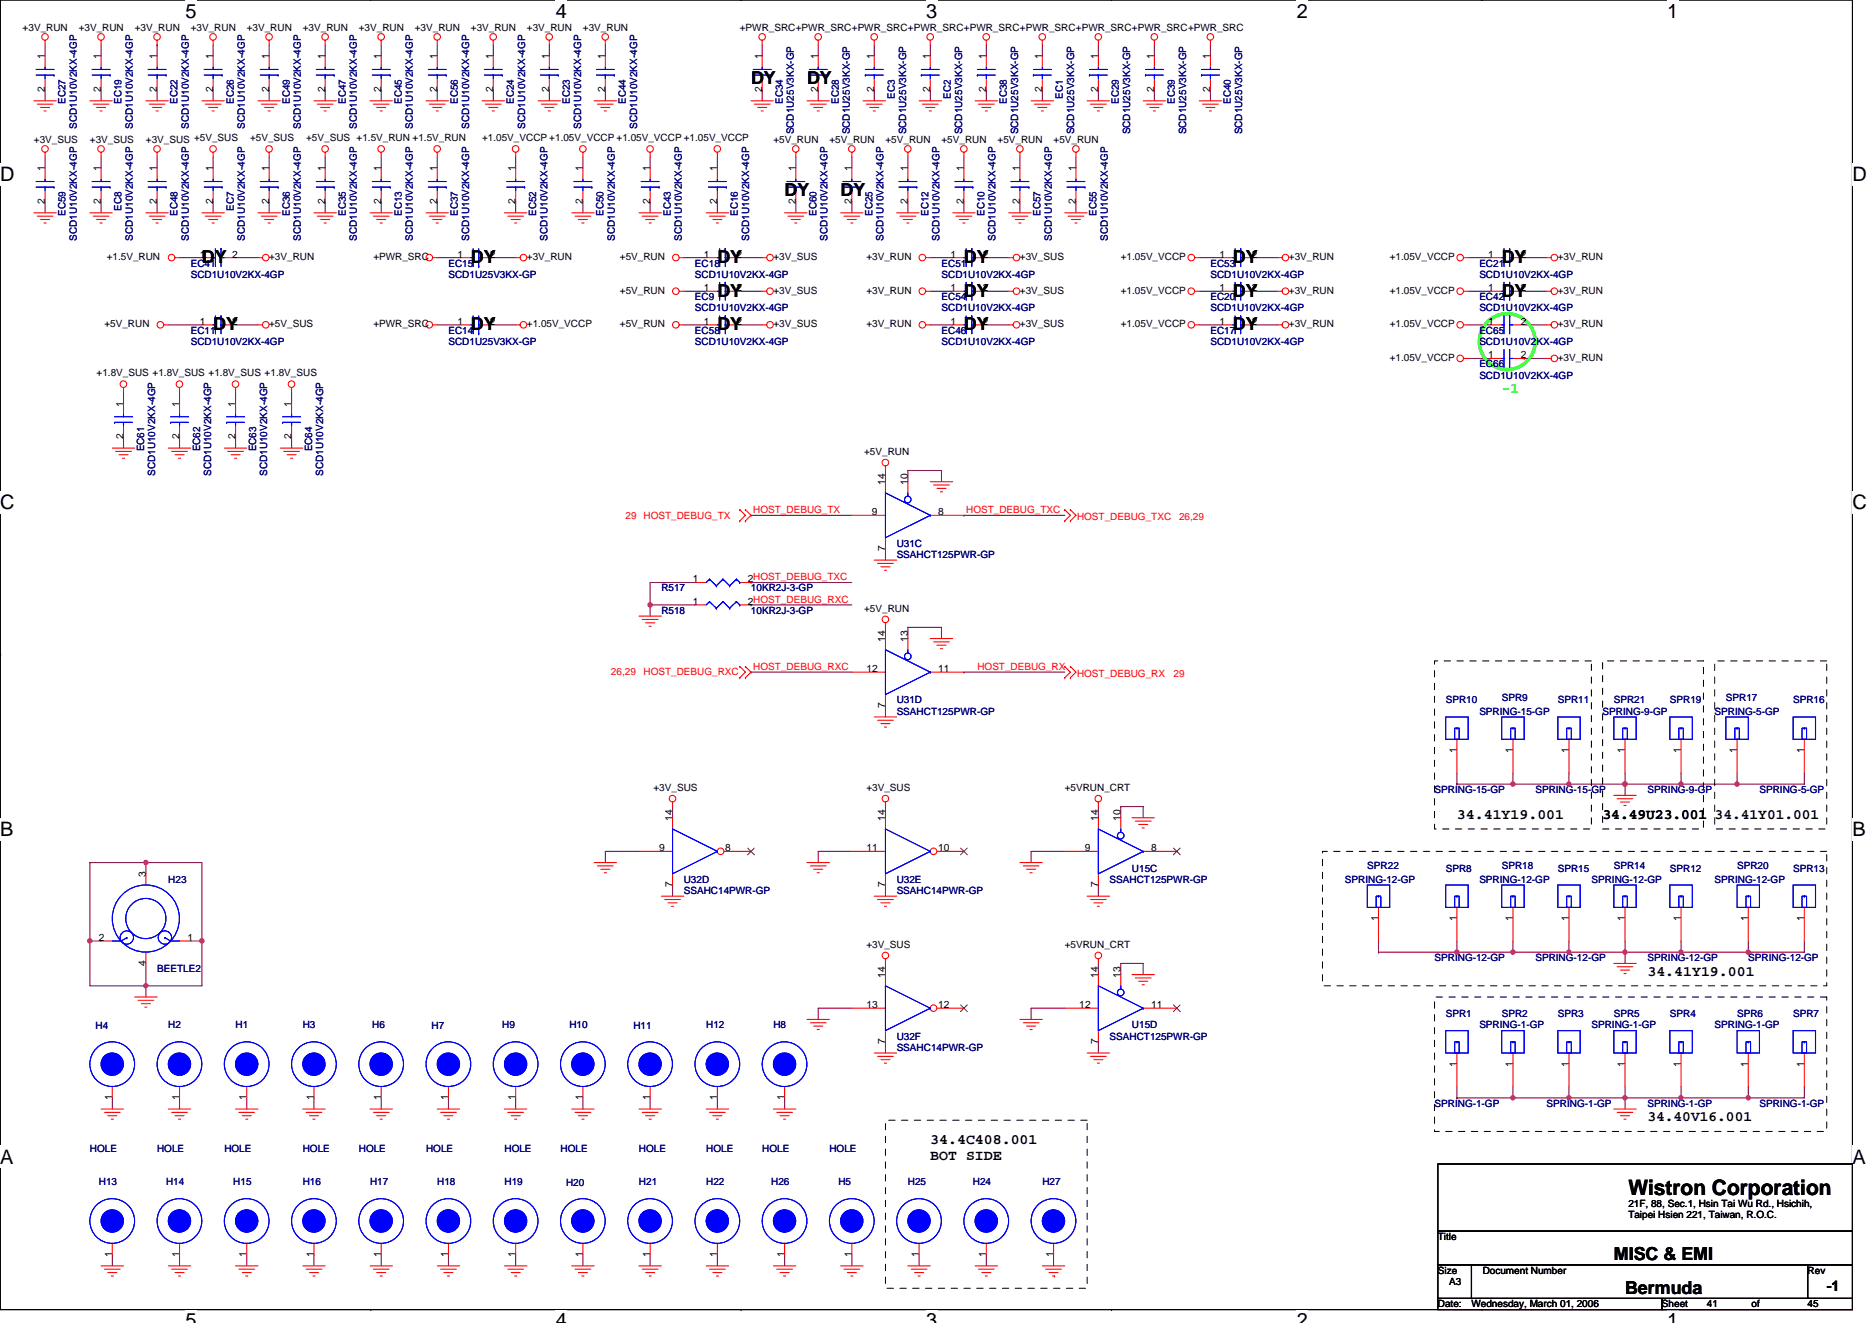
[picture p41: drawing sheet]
<svg xmlns="http://www.w3.org/2000/svg" width="297mm" height="210mm" viewBox="0 0 297 210" stroke-linecap="round" stroke-linejoin="round" font-family="sans-serif">
<defs><g id="words">
<text font-size="3.4" x="258.4" y="189.6">Wistron Corporation</text>
<g font-size="3.2">
<text x="29.4" y="2.8">5</text>
<text x="88.2" y="2.8">4</text>
<text x="147" y="2.8">3</text>
<text x="205.8" y="2.8">2</text>
<text x="264.5" y="2.8">1</text>
<text x="0" y="28.8">D</text>
<text x="293.9" y="28.8">D</text>
<text x="0" y="80.8">C</text>
<text x="293.9" y="80.8">C</text>
<text x="0" y="132.7">B</text>
<text x="293.9" y="132.7">B</text>
<text x="0" y="184.7">A</text>
<text x="293.9" y="184.7">A</text>
<text x="29.4" y="210.7">5</text>
<text x="88.2" y="210.7">4</text>
<text x="147" y="210.7">3</text>
<text x="205.8" y="210.7">2</text>
<text x="264.5" y="210.7">1</text>
</g>
<g font-size="2.8">
<text x="119.2" y="13.3">DY</text>
<text x="128.1" y="13.3">DY</text>
<text x="124.5" y="31.1">DY</text>
<text x="133.4" y="31.1">DY</text>
<text x="32" y="41.8">DY</text>
<text x="74.7" y="41.8">DY</text>
<text x="113.8" y="41.8">DY</text>
<text x="152.9" y="41.8">DY</text>
<text x="195.6" y="41.8">DY</text>
<text x="238.3" y="41.8">DY</text>
<text x="113.8" y="47.1">DY</text>
<text x="152.9" y="47.1">DY</text>
<text x="195.6" y="47.1">DY</text>
<text x="238.3" y="47.1">DY</text>
<text x="33.8" y="52.4">DY</text>
<text x="74.7" y="52.4">DY</text>
<text x="113.8" y="52.4">DY</text>
<text x="152.9" y="52.4">DY</text>
<text x="195.6" y="52.4">DY</text>
<text x="256.1" y="200">MISC &amp; EMI</text>
<text x="257.8" y="205.3">Bermuda</text>
</g>
<text font-size="2.3" fill="#0f0" x="238.3" y="62.4">-1</text>
<g font-size="2.3">
<text x="231.2" y="129.9">34.41Y19.001</text>
<text x="254.3" y="129.9">34.49U23.001</text>
<text x="272.1" y="129.9">34.41Y01.001</text>
<text x="261.4" y="154.8">34.41Y19.001</text>
<text x="261.4" y="177.9">34.40V16.001</text>
<text x="147.6" y="181.5">34.4C408.001</text>
<text x="147.6" y="184.1">BOT SIDE</text>
<text x="289.9" y="204.8">-1</text>
</g>
<g font-size="1.6">
<text x="3.6" y="5">+3V_RUN</text>
<text x="12.5" y="5">+3V_RUN</text>
<text x="21.4" y="5">+3V_RUN</text>
<text x="30.3" y="5">+3V_RUN</text>
<text x="39.2" y="5">+3V_RUN</text>
<text x="48" y="5">+3V_RUN</text>
<text x="56.9" y="5">+3V_RUN</text>
<text x="65.8" y="5">+3V_RUN</text>
<text x="74.7" y="5">+3V_RUN</text>
<text x="83.6" y="5">+3V_RUN</text>
<text x="92.5" y="5">+3V_RUN</text>
<text x="117.4" y="5">+PWR_SRC+PWR_SRC+PWR_SRC+PWR_SRC+PWR_SRC+PWR_SRC+PWR_SRC+PWR_SRC+PWR_SRC</text>
<text x="7.1" y="9.4" transform="rotate(-90 7.1 9.4)">1</text>
<text x="16" y="9.4" transform="rotate(-90 16 9.4)">1</text>
<text x="24.9" y="9.4" transform="rotate(-90 24.9 9.4)">1</text>
<text x="33.8" y="9.4" transform="rotate(-90 33.8 9.4)">1</text>
<text x="42.7" y="9.4" transform="rotate(-90 42.7 9.4)">1</text>
<text x="51.6" y="9.4" transform="rotate(-90 51.6 9.4)">1</text>
<text x="60.5" y="9.4" transform="rotate(-90 60.5 9.4)">1</text>
<text x="69.4" y="9.4" transform="rotate(-90 69.4 9.4)">1</text>
<text x="78.2" y="9.4" transform="rotate(-90 78.2 9.4)">1</text>
<text x="87.1" y="9.4" transform="rotate(-90 87.1 9.4)">1</text>
<text x="96" y="9.4" transform="rotate(-90 96 9.4)">1</text>
<text x="120.9" y="9.4" transform="rotate(-90 120.9 9.4)">1</text>
<text x="129.8" y="9.4" transform="rotate(-90 129.8 9.4)">1</text>
<text x="138.7" y="9.4" transform="rotate(-90 138.7 9.4)">1</text>
<text x="147.6" y="9.4" transform="rotate(-90 147.6 9.4)">1</text>
<text x="156.5" y="9.4" transform="rotate(-90 156.5 9.4)">1</text>
<text x="165.4" y="9.4" transform="rotate(-90 165.4 9.4)">1</text>
<text x="174.3" y="9.4" transform="rotate(-90 174.3 9.4)">1</text>
<text x="183.2" y="9.4" transform="rotate(-90 183.2 9.4)">1</text>
<text x="192" y="9.4" transform="rotate(-90 192 9.4)">1</text>
<text x="7.1" y="14.6" transform="rotate(-90 7.1 14.6)">2</text>
<text x="16" y="14.6" transform="rotate(-90 16 14.6)">2</text>
<text x="24.9" y="14.6" transform="rotate(-90 24.9 14.6)">2</text>
<text x="33.8" y="14.6" transform="rotate(-90 33.8 14.6)">2</text>
<text x="42.7" y="14.6" transform="rotate(-90 42.7 14.6)">2</text>
<text x="51.6" y="14.6" transform="rotate(-90 51.6 14.6)">2</text>
<text x="60.5" y="14.6" transform="rotate(-90 60.5 14.6)">2</text>
<text x="69.4" y="14.6" transform="rotate(-90 69.4 14.6)">2</text>
<text x="78.2" y="14.6" transform="rotate(-90 78.2 14.6)">2</text>
<text x="87.1" y="14.6" transform="rotate(-90 87.1 14.6)">2</text>
<text x="96" y="14.6" transform="rotate(-90 96 14.6)">2</text>
<text x="120.9" y="14.6" transform="rotate(-90 120.9 14.6)">2</text>
<text x="129.8" y="14.6" transform="rotate(-90 129.8 14.6)">2</text>
<text x="138.7" y="14.6" transform="rotate(-90 138.7 14.6)">2</text>
<text x="147.6" y="14.6" transform="rotate(-90 147.6 14.6)">2</text>
<text x="156.5" y="14.6" transform="rotate(-90 156.5 14.6)">2</text>
<text x="165.4" y="14.6" transform="rotate(-90 165.4 14.6)">2</text>
<text x="174.3" y="14.6" transform="rotate(-90 174.3 14.6)">2</text>
<text x="183.2" y="14.6" transform="rotate(-90 183.2 14.6)">2</text>
<text x="192" y="14.6" transform="rotate(-90 192 14.6)">2</text>
<text x="5.4" y="22.8">+3V_SUS</text>
<text x="14.3" y="22.8">+3V_SUS</text>
<text x="23.2" y="22.8">+3V_SUS +5V_SUS</text>
<text x="39.7" y="22.4">+5V_SUS</text>
<text x="48.6" y="22.4">+5V_SUS +1.5V_RUN +1.5V_RUN</text>
<text x="76.5" y="22.4">+1.05V_VCCP +1.05V_VCCP +1.05V_VCCP +1.05V_VCCP</text>
<text x="122.7" y="22.8">+5V_RUN</text>
<text x="131.6" y="22.8">+5V_RUN</text>
<text x="140.5" y="22.8">+5V_RUN</text>
<text x="149.4" y="22.8">+5V_RUN</text>
<text x="158.3" y="22.8">+5V_RUN</text>
<text x="167.2" y="22.8">+5V_RUN</text>
<text x="7.1" y="27.2" transform="rotate(-90 7.1 27.2)">1</text>
<text x="16" y="27.2" transform="rotate(-90 16 27.2)">1</text>
<text x="24.9" y="27.2" transform="rotate(-90 24.9 27.2)">1</text>
<text x="33.8" y="27.2" transform="rotate(-90 33.8 27.2)">1</text>
<text x="42.7" y="27.2" transform="rotate(-90 42.7 27.2)">1</text>
<text x="51.6" y="27.2" transform="rotate(-90 51.6 27.2)">1</text>
<text x="60.5" y="27.2" transform="rotate(-90 60.5 27.2)">1</text>
<text x="69.4" y="27.2" transform="rotate(-90 69.4 27.2)">1</text>
<text x="81.8" y="27.2" transform="rotate(-90 81.8 27.2)">1</text>
<text x="92.5" y="27.2" transform="rotate(-90 92.5 27.2)">1</text>
<text x="103.1" y="27.2" transform="rotate(-90 103.1 27.2)">1</text>
<text x="113.8" y="27.2" transform="rotate(-90 113.8 27.2)">1</text>
<text x="126.3" y="27.2" transform="rotate(-90 126.3 27.2)">1</text>
<text x="135.1" y="27.2" transform="rotate(-90 135.1 27.2)">1</text>
<text x="144" y="27.2" transform="rotate(-90 144 27.2)">1</text>
<text x="152.9" y="27.2" transform="rotate(-90 152.9 27.2)">1</text>
<text x="161.8" y="27.2" transform="rotate(-90 161.8 27.2)">1</text>
<text x="170.7" y="27.2" transform="rotate(-90 170.7 27.2)">1</text>
<text x="7.1" y="32.4" transform="rotate(-90 7.1 32.4)">2</text>
<text x="16" y="32.4" transform="rotate(-90 16 32.4)">2</text>
<text x="24.9" y="32.4" transform="rotate(-90 24.9 32.4)">2</text>
<text x="33.8" y="32.4" transform="rotate(-90 33.8 32.4)">2</text>
<text x="42.7" y="32.4" transform="rotate(-90 42.7 32.4)">2</text>
<text x="51.6" y="32.4" transform="rotate(-90 51.6 32.4)">2</text>
<text x="60.5" y="32.4" transform="rotate(-90 60.5 32.4)">2</text>
<text x="69.4" y="32.4" transform="rotate(-90 69.4 32.4)">2</text>
<text x="81.8" y="32.4" transform="rotate(-90 81.8 32.4)">2</text>
<text x="92.5" y="32.4" transform="rotate(-90 92.5 32.4)">2</text>
<text x="103.1" y="32.4" transform="rotate(-90 103.1 32.4)">2</text>
<text x="113.8" y="32.4" transform="rotate(-90 113.8 32.4)">2</text>
<text x="126.3" y="32.4" transform="rotate(-90 126.3 32.4)">2</text>
<text x="135.1" y="32.4" transform="rotate(-90 135.1 32.4)">2</text>
<text x="144" y="32.4" transform="rotate(-90 144 32.4)">2</text>
<text x="152.9" y="32.4" transform="rotate(-90 152.9 32.4)">2</text>
<text x="161.8" y="32.4" transform="rotate(-90 161.8 32.4)">2</text>
<text x="170.7" y="32.4" transform="rotate(-90 170.7 32.4)">2</text>
<text x="16.9" y="41.3">+1.5V_RUN</text>
<text x="31.7" y="40.9">1</text>
<text x="36.8" y="40.9">2</text>
<text x="42.7" y="41.3">+3V_RUN</text>
<text x="59.2" y="41.3">+PWR_SRC</text>
<text x="72.6" y="40.9">1</text>
<text x="77.7" y="40.9">2</text>
<text x="83.6" y="41.3">+3V_RUN</text>
<text x="98.4" y="41.3">+5V_RUN</text>
<text x="111.7" y="40.9">1</text>
<text x="116.9" y="40.9">2</text>
<text x="122.7" y="41.3">+3V_SUS</text>
<text x="137.5" y="41.3">+3V_RUN</text>
<text x="150.8" y="40.9">1</text>
<text x="156" y="40.9">2</text>
<text x="161.8" y="41.3">+3V_SUS</text>
<text x="177.8" y="41.3">+1.05V_VCCP</text>
<text x="193.5" y="40.9">1</text>
<text x="198.6" y="40.9">2</text>
<text x="204.5" y="41.3">+3V_RUN</text>
<text x="220.5" y="41.3">+1.05V_VCCP</text>
<text x="236.2" y="40.9">1</text>
<text x="241.3" y="40.9">2</text>
<text x="247.2" y="41.3">+3V_RUN</text>
<text x="98.4" y="46.6">+5V_RUN</text>
<text x="111.7" y="46.2">1</text>
<text x="116.9" y="46.2">2</text>
<text x="122.7" y="46.6">+3V_SUS</text>
<text x="137.5" y="46.6">+3V_RUN</text>
<text x="150.8" y="46.2">1</text>
<text x="156" y="46.2">2</text>
<text x="161.8" y="46.6">+3V_SUS</text>
<text x="177.8" y="46.6">+1.05V_VCCP</text>
<text x="193.5" y="46.2">1</text>
<text x="198.6" y="46.2">2</text>
<text x="204.5" y="46.6">+3V_RUN</text>
<text x="220.5" y="46.6">+1.05V_VCCP</text>
<text x="236.2" y="46.2">1</text>
<text x="241.3" y="46.2">2</text>
<text x="247.2" y="46.6">+3V_RUN</text>
<text x="16.6" y="51.9">+5V_RUN</text>
<text x="31.7" y="51.5">1</text>
<text x="36.8" y="51.5">2</text>
<text x="42.7" y="51.9">+5V_SUS</text>
<text x="59.2" y="51.9">+PWR_SRC</text>
<text x="72.6" y="51.5">1</text>
<text x="77.7" y="51.5">2</text>
<text x="83.6" y="51.9">+1.05V_VCCP</text>
<text x="98.4" y="51.9">+5V_RUN</text>
<text x="111.7" y="51.5">1</text>
<text x="116.9" y="51.5">2</text>
<text x="122.7" y="51.9">+3V_SUS</text>
<text x="137.5" y="51.9">+3V_RUN</text>
<text x="150.8" y="51.5">1</text>
<text x="156" y="51.5">2</text>
<text x="161.8" y="51.9">+3V_SUS</text>
<text x="177.8" y="51.9">+1.05V_VCCP</text>
<text x="193.5" y="51.5">1</text>
<text x="198.6" y="51.5">2</text>
<text x="204.5" y="51.9">+3V_RUN</text>
<text x="220.5" y="51.9">+1.05V_VCCP</text>
<text x="236.2" y="51.5">1</text>
<text x="241.3" y="51.5">2</text>
<text x="247.2" y="51.9">+3V_RUN</text>
<text x="15.3" y="59.7">+1.8V_SUS +1.8V_SUS +1.8V_SUS +1.8V_SUS</text>
<text x="220.5" y="57.3">+1.05V_VCCP</text>
<text x="236.2" y="56.9">1</text>
<text x="241.3" y="56.9">2</text>
<text x="247.2" y="57.3">+3V_RUN</text>
<text x="19.6" y="64.5" transform="rotate(-90 19.6 64.5)">1</text>
<text x="28.5" y="64.5" transform="rotate(-90 28.5 64.5)">1</text>
<text x="37.4" y="64.5" transform="rotate(-90 37.4 64.5)">1</text>
<text x="46.2" y="64.5" transform="rotate(-90 46.2 64.5)">1</text>
<text x="19.6" y="69.7" transform="rotate(-90 19.6 69.7)">2</text>
<text x="28.5" y="69.7" transform="rotate(-90 28.5 69.7)">2</text>
<text x="37.4" y="69.7" transform="rotate(-90 37.4 69.7)">2</text>
<text x="46.2" y="69.7" transform="rotate(-90 46.2 69.7)">2</text>
<text x="137.1" y="72.2">+5V_RUN</text>
<text x="140.5" y="77" transform="rotate(-90 140.5 77)">14</text>
<text x="144" y="77" transform="rotate(-90 144 77)">10</text>
<text x="138.4" y="81.8">9</text>
<text x="148.9" y="81.8">8</text>
<text x="140.5" y="87.5" transform="rotate(-90 140.5 87.5)">7</text>
<text x="109.9" y="92.4">1</text>
<text x="109.9" y="96">1</text>
<text x="118.6" y="92.4">2HOST_DEBUG_TXC</text>
<text x="118.6" y="96">2HOST_DEBUG_RXC</text>
<text x="137.1" y="97.1">+5V_RUN</text>
<text x="140.5" y="101.9" transform="rotate(-90 140.5 101.9)">14</text>
<text x="144" y="101.9" transform="rotate(-90 144 101.9)">13</text>
<text x="137.5" y="106.7">12</text>
<text x="148.9" y="106.7">11</text>
<text x="140.5" y="112.4" transform="rotate(-90 140.5 112.4)">7</text>
<text x="231.2" y="119.5" transform="rotate(-90 231.2 119.5)">1</text>
<text x="240" y="119.5" transform="rotate(-90 240 119.5)">1</text>
<text x="248.9" y="119.5" transform="rotate(-90 248.9 119.5)">1</text>
<text x="257.8" y="119.5" transform="rotate(-90 257.8 119.5)">1</text>
<text x="266.7" y="119.5" transform="rotate(-90 266.7 119.5)">1</text>
<text x="275.6" y="119.5" transform="rotate(-90 275.6 119.5)">1</text>
<text x="286.3" y="119.5" transform="rotate(-90 286.3 119.5)">1</text>
<text x="103.7" y="125.5">+3V_SUS</text>
<text x="137.5" y="125.5">+3V_SUS</text>
<text x="168.9" y="125.5">+5VRUN_CRT</text>
<text x="106.7" y="130.3" transform="rotate(-90 106.7 130.3)">14</text>
<text x="140.5" y="130.3" transform="rotate(-90 140.5 130.3)">14</text>
<text x="174.3" y="130.3" transform="rotate(-90 174.3 130.3)">14</text>
<text x="177.8" y="130.3" transform="rotate(-90 177.8 130.3)">10</text>
<text x="104.6" y="135.1">9</text>
<text x="115.1" y="135.1">8</text>
<text x="137.5" y="135.1">11</text>
<text x="148.9" y="135.1">10</text>
<text x="172.1" y="135.1">9</text>
<text x="182.6" y="135.1">8</text>
<text x="23.1" y="139.2" transform="rotate(-90 23.1 139.2)">3</text>
<text x="106.7" y="140.8" transform="rotate(-90 106.7 140.8)">7</text>
<text x="140.5" y="140.8" transform="rotate(-90 140.5 140.8)">7</text>
<text x="174.3" y="140.8" transform="rotate(-90 174.3 140.8)">7</text>
<text x="15.7" y="149.3">2</text>
<text x="29.7" y="149.3">1</text>
<text x="218.7" y="146.2" transform="rotate(-90 218.7 146.2)">1</text>
<text x="231.2" y="146.2" transform="rotate(-90 231.2 146.2)">1</text>
<text x="240" y="146.2" transform="rotate(-90 240 146.2)">1</text>
<text x="248.9" y="146.2" transform="rotate(-90 248.9 146.2)">1</text>
<text x="257.8" y="146.2" transform="rotate(-90 257.8 146.2)">1</text>
<text x="266.7" y="146.2" transform="rotate(-90 266.7 146.2)">1</text>
<text x="277.4" y="146.2" transform="rotate(-90 277.4 146.2)">1</text>
<text x="286.3" y="146.2" transform="rotate(-90 286.3 146.2)">1</text>
<text x="23.1" y="153.3" transform="rotate(-90 23.1 153.3)">4</text>
<text x="137.5" y="150.4">+3V_SUS</text>
<text x="140.5" y="155.2" transform="rotate(-90 140.5 155.2)">14</text>
<text x="168.9" y="150.4">+5VRUN_CRT</text>
<text x="174.3" y="155.2" transform="rotate(-90 174.3 155.2)">14</text>
<text x="177.8" y="155.2" transform="rotate(-90 177.8 155.2)">13</text>
<text x="137.5" y="160">13</text>
<text x="148.9" y="160">12</text>
<text x="171.3" y="160">12</text>
<text x="182.6" y="160">11</text>
<text x="140.5" y="165.7" transform="rotate(-90 140.5 165.7)">7</text>
<text x="174.3" y="165.7" transform="rotate(-90 174.3 165.7)">7</text>
<text x="231.2" y="169.3" transform="rotate(-90 231.2 169.3)">1</text>
<text x="240" y="169.3" transform="rotate(-90 240 169.3)">1</text>
<text x="248.9" y="169.3" transform="rotate(-90 248.9 169.3)">1</text>
<text x="257.8" y="169.3" transform="rotate(-90 257.8 169.3)">1</text>
<text x="266.7" y="169.3" transform="rotate(-90 266.7 169.3)">1</text>
<text x="277.4" y="169.3" transform="rotate(-90 277.4 169.3)">1</text>
<text x="286.3" y="169.3" transform="rotate(-90 286.3 169.3)">1</text>
<text x="17.8" y="174.6" transform="rotate(-90 17.8 174.6)">1</text>
<text x="28.5" y="174.6" transform="rotate(-90 28.5 174.6)">1</text>
<text x="39.1" y="174.6" transform="rotate(-90 39.1 174.6)">1</text>
<text x="49.8" y="174.6" transform="rotate(-90 49.8 174.6)">1</text>
<text x="60.5" y="174.6" transform="rotate(-90 60.5 174.6)">1</text>
<text x="71.1" y="174.6" transform="rotate(-90 71.1 174.6)">1</text>
<text x="81.8" y="174.6" transform="rotate(-90 81.8 174.6)">1</text>
<text x="92.5" y="174.6" transform="rotate(-90 92.5 174.6)">1</text>
<text x="103.1" y="174.6" transform="rotate(-90 103.1 174.6)">1</text>
<text x="113.8" y="174.6" transform="rotate(-90 113.8 174.6)">1</text>
<text x="124.5" y="174.6" transform="rotate(-90 124.5 174.6)">1</text>
<text x="258.4" y="191.5">21F, 88, Sec.1, Hsin Tai Wu Rd., Hsichih,</text>
<text x="228.2" y="196.8">Title</text>
<text x="258.4" y="193.3">Taipei Hsien 221, Taiwan, R.O.C.</text>
<text x="17.8" y="199.5" transform="rotate(-90 17.8 199.5)">1</text>
<text x="28.5" y="199.5" transform="rotate(-90 28.5 199.5)">1</text>
<text x="39.1" y="199.5" transform="rotate(-90 39.1 199.5)">1</text>
<text x="49.8" y="199.5" transform="rotate(-90 49.8 199.5)">1</text>
<text x="60.5" y="199.5" transform="rotate(-90 60.5 199.5)">1</text>
<text x="71.1" y="199.5" transform="rotate(-90 71.1 199.5)">1</text>
<text x="81.8" y="199.5" transform="rotate(-90 81.8 199.5)">1</text>
<text x="92.5" y="199.5" transform="rotate(-90 92.5 199.5)">1</text>
<text x="103.1" y="199.5" transform="rotate(-90 103.1 199.5)">1</text>
<text x="113.8" y="199.5" transform="rotate(-90 113.8 199.5)">1</text>
<text x="124.5" y="199.5" transform="rotate(-90 124.5 199.5)">1</text>
<text x="135.1" y="199.5" transform="rotate(-90 135.1 199.5)">1</text>
<text x="145.8" y="199.5" transform="rotate(-90 145.8 199.5)">1</text>
<text x="156.5" y="199.5" transform="rotate(-90 156.5 199.5)">1</text>
<text x="167.1" y="199.5" transform="rotate(-90 167.1 199.5)">1</text>
<text x="228.2" y="202.2">Size</text>
<text x="229.9" y="203.9">A3</text>
<text x="235.3" y="202.2">Document Number</text>
<text x="286.8" y="202.2">Rev</text>
<text x="228.2" y="207.5">Date:</text>
<text x="233.5" y="207.5">Wednesday, March 01, 2006</text>
<text x="263.7" y="207.5">Sheet</text>
<text x="270.8" y="207.5">41</text>
<text x="277.9" y="207.5">of</text>
<text x="286.8" y="207.5">45</text>
</g>
<g font-size="1.6" fill="#000080">
<text x="10.4" y="16.5" transform="rotate(-90 10.4 16.5)">EC27</text>
<text x="19.3" y="16.5" transform="rotate(-90 19.3 16.5)">EC19</text>
<text x="28.2" y="16.5" transform="rotate(-90 28.2 16.5)">EC22</text>
<text x="37.1" y="16.5" transform="rotate(-90 37.1 16.5)">EC26</text>
<text x="46" y="16.5" transform="rotate(-90 46 16.5)">EC49</text>
<text x="54.9" y="16.5" transform="rotate(-90 54.9 16.5)">EC47</text>
<text x="63.8" y="16.5" transform="rotate(-90 63.8 16.5)">EC45</text>
<text x="72.6" y="16.5" transform="rotate(-90 72.6 16.5)">EC56</text>
<text x="81.5" y="16.5" transform="rotate(-90 81.5 16.5)">EC24</text>
<text x="90.4" y="16.5" transform="rotate(-90 90.4 16.5)">EC23</text>
<text x="99.3" y="16.5" transform="rotate(-90 99.3 16.5)">EC44</text>
<text x="124.2" y="16.5" transform="rotate(-90 124.2 16.5)">EC34</text>
<text x="133.1" y="16.5" transform="rotate(-90 133.1 16.5)">EC28</text>
<text x="142" y="15.6" transform="rotate(-90 142 15.6)">EC3</text>
<text x="150.9" y="15.6" transform="rotate(-90 150.9 15.6)">EC2</text>
<text x="159.8" y="16.5" transform="rotate(-90 159.8 16.5)">EC38</text>
<text x="168.7" y="15.6" transform="rotate(-90 168.7 15.6)">EC1</text>
<text x="177.5" y="16.5" transform="rotate(-90 177.5 16.5)">EC29</text>
<text x="186.4" y="16.5" transform="rotate(-90 186.4 16.5)">EC39</text>
<text x="195.3" y="16.5" transform="rotate(-90 195.3 16.5)">EC40</text>
<text x="12.2" y="20.4" transform="rotate(-90 12.2 20.4)">SCD1U10V2KX-4GP</text>
<text x="21.1" y="20.4" transform="rotate(-90 21.1 20.4)">SCD1U10V2KX-4GP</text>
<text x="30" y="20.4" transform="rotate(-90 30 20.4)">SCD1U10V2KX-4GP</text>
<text x="38.9" y="20.4" transform="rotate(-90 38.9 20.4)">SCD1U10V2KX-4GP</text>
<text x="47.7" y="20.4" transform="rotate(-90 47.7 20.4)">SCD1U10V2KX-4GP</text>
<text x="56.6" y="20.4" transform="rotate(-90 56.6 20.4)">SCD1U10V2KX-4GP</text>
<text x="65.5" y="20.4" transform="rotate(-90 65.5 20.4)">SCD1U10V2KX-4GP</text>
<text x="74.4" y="20.4" transform="rotate(-90 74.4 20.4)">SCD1U10V2KX-4GP</text>
<text x="83.3" y="20.4" transform="rotate(-90 83.3 20.4)">SCD1U10V2KX-4GP</text>
<text x="92.2" y="20.4" transform="rotate(-90 92.2 20.4)">SCD1U10V2KX-4GP</text>
<text x="101.1" y="20.4" transform="rotate(-90 101.1 20.4)">SCD1U10V2KX-4GP</text>
<text x="126" y="21.3" transform="rotate(-90 126 21.3)">SCD1U25V3KX-GP</text>
<text x="134.9" y="21.3" transform="rotate(-90 134.9 21.3)">SCD1U25V3KX-GP</text>
<text x="143.8" y="21.3" transform="rotate(-90 143.8 21.3)">SCD1U25V3KX-GP</text>
<text x="152.7" y="21.3" transform="rotate(-90 152.7 21.3)">SCD1U25V3KX-GP</text>
<text x="161.5" y="21.3" transform="rotate(-90 161.5 21.3)">SCD1U25V3KX-GP</text>
<text x="170.4" y="21.3" transform="rotate(-90 170.4 21.3)">SCD1U25V3KX-GP</text>
<text x="179.3" y="21.3" transform="rotate(-90 179.3 21.3)">SCD1U25V3KX-GP</text>
<text x="188.2" y="21.3" transform="rotate(-90 188.2 21.3)">SCD1U25V3KX-GP</text>
<text x="197.1" y="21.3" transform="rotate(-90 197.1 21.3)">SCD1U25V3KX-GP</text>
<text x="10.4" y="34.3" transform="rotate(-90 10.4 34.3)">EC59</text>
<text x="19.3" y="33.4" transform="rotate(-90 19.3 33.4)">EC8</text>
<text x="28.2" y="34.3" transform="rotate(-90 28.2 34.3)">EC48</text>
<text x="37.1" y="33.4" transform="rotate(-90 37.1 33.4)">EC7</text>
<text x="46" y="34.3" transform="rotate(-90 46 34.3)">EC36</text>
<text x="54.9" y="34.3" transform="rotate(-90 54.9 34.3)">EC35</text>
<text x="63.8" y="34.3" transform="rotate(-90 63.8 34.3)">EC13</text>
<text x="72.6" y="34.3" transform="rotate(-90 72.6 34.3)">EC37</text>
<text x="85.1" y="34.3" transform="rotate(-90 85.1 34.3)">EC52</text>
<text x="95.8" y="34.3" transform="rotate(-90 95.8 34.3)">EC50</text>
<text x="106.4" y="34.3" transform="rotate(-90 106.4 34.3)">EC43</text>
<text x="117.1" y="34.3" transform="rotate(-90 117.1 34.3)">EC16</text>
<text x="129.5" y="34.3" transform="rotate(-90 129.5 34.3)">EC60</text>
<text x="138.4" y="34.3" transform="rotate(-90 138.4 34.3)">EC25</text>
<text x="147.3" y="34.3" transform="rotate(-90 147.3 34.3)">EC12</text>
<text x="156.2" y="34.3" transform="rotate(-90 156.2 34.3)">EC10</text>
<text x="165.1" y="34.3" transform="rotate(-90 165.1 34.3)">EC57</text>
<text x="174" y="34.3" transform="rotate(-90 174 34.3)">EC55</text>
<text x="12.2" y="38.2" transform="rotate(-90 12.2 38.2)">SCD1U10V2KX-4GP</text>
<text x="21.1" y="38.2" transform="rotate(-90 21.1 38.2)">SCD1U10V2KX-4GP</text>
<text x="30" y="38.2" transform="rotate(-90 30 38.2)">SCD1U10V2KX-4GP</text>
<text x="38.9" y="38.2" transform="rotate(-90 38.9 38.2)">SCD1U10V2KX-4GP</text>
<text x="47.7" y="38.2" transform="rotate(-90 47.7 38.2)">SCD1U10V2KX-4GP</text>
<text x="56.6" y="38.2" transform="rotate(-90 56.6 38.2)">SCD1U10V2KX-4GP</text>
<text x="65.5" y="38.2" transform="rotate(-90 65.5 38.2)">SCD1U10V2KX-4GP</text>
<text x="74.4" y="38.2" transform="rotate(-90 74.4 38.2)">SCD1U10V2KX-4GP</text>
<text x="86.9" y="38.2" transform="rotate(-90 86.9 38.2)">SCD1U10V2KX-4GP</text>
<text x="97.5" y="38.2" transform="rotate(-90 97.5 38.2)">SCD1U10V2KX-4GP</text>
<text x="108.2" y="38.2" transform="rotate(-90 108.2 38.2)">SCD1U10V2KX-4GP</text>
<text x="118.9" y="38.2" transform="rotate(-90 118.9 38.2)">SCD1U10V2KX-4GP</text>
<text x="131.3" y="38.2" transform="rotate(-90 131.3 38.2)">SCD1U10V2KX-4GP</text>
<text x="140.2" y="38.2" transform="rotate(-90 140.2 38.2)">SCD1U10V2KX-4GP</text>
<text x="149.1" y="38.2" transform="rotate(-90 149.1 38.2)">SCD1U10V2KX-4GP</text>
<text x="158" y="38.2" transform="rotate(-90 158 38.2)">SCD1U10V2KX-4GP</text>
<text x="166.9" y="38.2" transform="rotate(-90 166.9 38.2)">SCD1U10V2KX-4GP</text>
<text x="175.8" y="38.2" transform="rotate(-90 175.8 38.2)">SCD1U10V2KX-4GP</text>
<text x="30.3" y="42.3">EC41</text>
<text x="30.3" y="44.1">SCD1U10V2KX-4GP</text>
<text x="71.2" y="42.3">EC15</text>
<text x="71.2" y="44.1">SCD1U25V3KX-GP</text>
<text x="110.3" y="42.3">EC18</text>
<text x="110.3" y="44.1">SCD1U10V2KX-4GP</text>
<text x="110.3" y="47.6">EC9</text>
<text x="149.4" y="42.3">EC51</text>
<text x="149.4" y="44.1">SCD1U10V2KX-4GP</text>
<text x="149.4" y="47.6">EC54</text>
<text x="192.1" y="47.6">EC20</text>
<text x="192.1" y="42.3">EC53</text>
<text x="192.1" y="44.1">SCD1U10V2KX-4GP</text>
<text x="234.7" y="47.6">EC42</text>
<text x="234.7" y="42.3">EC21</text>
<text x="234.7" y="44.1">SCD1U10V2KX-4GP</text>
<text x="30.3" y="53">EC11</text>
<text x="71.2" y="53">EC14</text>
<text x="110.3" y="53">EC58</text>
<text x="110.3" y="49.4">SCD1U10V2KX-4GP</text>
<text x="149.4" y="49.4">SCD1U10V2KX-4GP</text>
<text x="149.4" y="53">EC46</text>
<text x="192.1" y="49.4">SCD1U10V2KX-4GP</text>
<text x="192.1" y="53">EC17</text>
<text x="234.7" y="49.4">SCD1U10V2KX-4GP</text>
<text x="234.7" y="53">EC65</text>
<text x="30.3" y="54.8">SCD1U10V2KX-4GP</text>
<text x="71.2" y="54.8">SCD1U25V3KX-GP</text>
<text x="110.3" y="54.8">SCD1U10V2KX-4GP</text>
<text x="149.4" y="54.8">SCD1U10V2KX-4GP</text>
<text x="192.1" y="54.8">SCD1U10V2KX-4GP</text>
<text x="234.7" y="58.3">EC66</text>
<text x="234.7" y="54.8">SCD1U10V2KX-4GP</text>
<text x="234.7" y="60.1">SCD1U10V2KX-4GP</text>
<text x="22.9" y="71.6" transform="rotate(-90 22.9 71.6)">EC61</text>
<text x="31.7" y="71.6" transform="rotate(-90 31.7 71.6)">EC62</text>
<text x="40.6" y="71.6" transform="rotate(-90 40.6 71.6)">EC63</text>
<text x="49.5" y="71.6" transform="rotate(-90 49.5 71.6)">EC64</text>
<text x="24.6" y="75.6" transform="rotate(-90 24.6 75.6)">SCD1U10V2KX-4GP</text>
<text x="33.5" y="75.6" transform="rotate(-90 33.5 75.6)">SCD1U10V2KX-4GP</text>
<text x="42.4" y="75.6" transform="rotate(-90 42.4 75.6)">SCD1U10V2KX-4GP</text>
<text x="51.3" y="75.6" transform="rotate(-90 51.3 75.6)">SCD1U10V2KX-4GP</text>
<text x="142.3" y="86.8">U31C</text>
<text x="142.3" y="88.5">SSAHCT125PWR-GP</text>
<text x="104.9" y="93.9">R517</text>
<text x="119.2" y="93.9">10KR2J-3-GP</text>
<text x="104.9" y="97.4">R518</text>
<text x="119.2" y="97.4">10KR2J-3-GP</text>
<text x="142.3" y="111.7">U31D</text>
<text x="142.3" y="113.4">SSAHCT125PWR-GP</text>
<text x="229.4" y="111.7">SPR10</text>
<text x="234.7" y="113.4">SPRING-15-GP</text>
<text x="238.3" y="111.3">SPR9</text>
<text x="247.2" y="111.7">SPR11</text>
<text x="254.3" y="113.4">SPRING-9-GP</text>
<text x="256.1" y="111.7">SPR21</text>
<text x="265" y="111.7">SPR19</text>
<text x="272.1" y="113.4">SPRING-5-GP</text>
<text x="273.9" y="111.3">SPR17</text>
<text x="284.5" y="111.7">SPR16</text>
<text x="227.6" y="125.9">SPRING-15-GP</text>
<text x="243.6" y="125.9">SPRING-15-GP</text>
<text x="261.4" y="125.9">SPRING-9-GP</text>
<text x="279.2" y="125.9">SPRING-5-GP</text>
<text x="217" y="138">SPR22</text>
<text x="238.3" y="138">SPR18</text>
<text x="256.1" y="138">SPR14</text>
<text x="275.6" y="138">SPR20</text>
<text x="26.7" y="140.1">H23</text>
<text x="108.5" y="140.1">U32D</text>
<text x="108.5" y="141.9">SSAHC14PWR-GP</text>
<text x="142.3" y="140.1">U32E</text>
<text x="142.3" y="141.9">SSAHC14PWR-GP</text>
<text x="176.1" y="140.1">SSAHCT125PWR-GP</text>
<text x="179.6" y="138.3">U15C</text>
<text x="213.4" y="140.1">SPRING-12-GP</text>
<text x="229.4" y="138.3">SPR8</text>
<text x="234.7" y="140.1">SPRING-12-GP</text>
<text x="247.2" y="138.3">SPR15</text>
<text x="252.5" y="140.1">SPRING-12-GP</text>
<text x="265" y="138.3">SPR12</text>
<text x="272.1" y="140.1">SPRING-12-GP</text>
<text x="284.5" y="138.3">SPR13</text>
<text x="24.9" y="154.3">BEETLE2</text>
<text x="227.6" y="152.5">SPRING-12-GP</text>
<text x="243.6" y="152.5">SPRING-12-GP</text>
<text x="261.4" y="152.5">SPRING-12-GP</text>
<text x="277.4" y="152.5">SPRING-12-GP</text>
<text x="229.4" y="161.4">SPR1</text>
<text x="238.3" y="161.4">SPR2</text>
<text x="247.2" y="161.4">SPR3</text>
<text x="256.1" y="161.4">SPR5</text>
<text x="265" y="161.4">SPR4</text>
<text x="275.6" y="161.4">SPR6</text>
<text x="284.5" y="161.4">SPR7</text>
<text x="15.2" y="163.4">H4</text>
<text x="26.7" y="163.2">H2</text>
<text x="37.4" y="163.2">H1</text>
<text x="48" y="163.2">H3</text>
<text x="59.1" y="163.2">H6</text>
<text x="68.5" y="163.4">H7</text>
<text x="79.7" y="163.2">H9</text>
<text x="90.4" y="163.2">H10</text>
<text x="100.5" y="163.4">H11</text>
<text x="112.1" y="163.2">H12</text>
<text x="122.7" y="163.2">H8</text>
<text x="142.3" y="165">U32F</text>
<text x="142.3" y="166.8">SSAHC14PWR-GP</text>
<text x="176.1" y="165">SSAHCT125PWR-GP</text>
<text x="179.6" y="163.2">U15D</text>
<text x="234.7" y="163.2">SPRING-1-GP</text>
<text x="252.5" y="163.2">SPRING-1-GP</text>
<text x="272.1" y="163.2">SPRING-1-GP</text>
<text x="227.6" y="175.7">SPRING-1-GP</text>
<text x="245.4" y="175.7">SPRING-1-GP</text>
<text x="261.4" y="175.7">SPRING-1-GP</text>
<text x="279.2" y="175.7">SPRING-1-GP</text>
<text x="14.3" y="182.8">HOLE</text>
<text x="24.9" y="182.8">HOLE</text>
<text x="35.6" y="182.8">HOLE</text>
<text x="48" y="182.8">HOLE</text>
<text x="56.9" y="182.8">HOLE</text>
<text x="67.6" y="182.8">HOLE</text>
<text x="80" y="182.8">HOLE</text>
<text x="88.9" y="182.8">HOLE</text>
<text x="101.4" y="182.8">HOLE</text>
<text x="112.1" y="182.8">HOLE</text>
<text x="120.9" y="182.8">HOLE</text>
<text x="131.6" y="182.8">HOLE</text>
<text x="15.7" y="188.1">H13</text>
<text x="26.3" y="188.1">H14</text>
<text x="37" y="188.1">H15</text>
<text x="48" y="188.1">H16</text>
<text x="58.7" y="188.1">H17</text>
<text x="69.4" y="188.1">H18</text>
<text x="80" y="188.1">H19</text>
<text x="89.8" y="188.3">H20</text>
<text x="101.4" y="188.1">H21</text>
<text x="112.1" y="188.1">H22</text>
<text x="122.4" y="188.1">H26</text>
<text x="133" y="188.1">H5</text>
<text x="144.1" y="188.1">H25</text>
<text x="154.4" y="188.1">H24</text>
<text x="165.4" y="188.1">H27</text>
</g>
<g font-size="1.6" fill="#f00">
<text x="99.2" y="82.3">29 HOST_DEBUG_TX</text>
<text x="119.5" y="81.4">HOST_DEBUG_TX</text>
<text x="153.3" y="81.4">HOST_DEBUG_TXC</text>
<text x="170.9" y="82.5">HOST_DEBUG_TXC</text>
<text x="187.1" y="82.5">26,29</text>
<text x="96.9" y="107.2">26,29</text>
<text x="102.1" y="107.2">HOST_DEBUG_RXC</text>
<text x="119.5" y="106.3">HOST_DEBUG_RXC</text>
<text x="155.1" y="106.3">HOST_DEBUG_RX</text>
<text x="170.9" y="107.4">HOST_DEBUG_RX</text>
<text x="186.2" y="107.4">29</text>
</g>
</g></defs>
<path d="M0 0h293.9v207.9h-293.9z" fill="none" stroke="#000" stroke-width=".17"/>
<g fill="#fff">
<path d="M29.4 0h1.8v3.5h-1.8z"/>
<path d="M29.4 207.9h1.8v2h-1.8z"/>
</g>
<path d="M58.8 0h.1M58.8 207.9h.1" fill="none" stroke="#000" stroke-width=".17"/>
<g fill="#fff">
<path d="M88.2 0h1.8v3.5h-1.8z"/>
<path d="M88.2 207.9h1.8v2h-1.8z"/>
</g>
<path d="M117.6 0h.1M117.6 207.9h.1" fill="none" stroke="#000" stroke-width=".17"/>
<g fill="#fff">
<path d="M147 0h1.7v3.5h-1.7z"/>
<path d="M147 207.9h1.7v2h-1.7z"/>
</g>
<path d="M176.4 0h.1M176.4 207.9h.1" fill="none" stroke="#000" stroke-width=".17"/>
<g fill="#fff">
<path d="M205.8 0h1.7v3.5h-1.7z"/>
<path d="M205.8 207.9h1.7v2h-1.7z"/>
</g>
<path d="M235.2 0h.1M235.2 207.9h.1" fill="none" stroke="#000" stroke-width=".17"/>
<g fill="#fff">
<path d="M264.5 0h1.8v3.5h-1.8z"/>
<path d="M264.5 207.9h1.8v2h-1.8z"/>
<path d="M0 26h2.3v3.5h-2.3z"/>
<path d="M293.9 26h2.3v3.5h-2.3z"/>
<path d="M0 77.9h2.3v3.5h-2.3z"/>
<path d="M293.9 77.9h2.3v3.5h-2.3z"/>
</g>
<path d="M0 52h.1M293.9 52h.1" fill="none" stroke="#000" stroke-width=".17"/>
<g fill="#fff">
<path d="M0 129.9h2.1v3.5h-2.1z"/>
<path d="M293.9 129.9h2.1v3.5h-2.1z"/>
</g>
<path d="M0 103.9h.1M293.9 103.9h.1" fill="none" stroke="#000" stroke-width=".17"/>
<path d="M0 103.9h.1" fill="none" stroke="#000" stroke-width=".16"/>
<g fill="#fff">
<path d="M0 181.9h2.2v3.5h-2.2z"/>
<path d="M293.9 181.9h2.2v3.5h-2.2z"/>
</g>
<path d="M0 155.9h.1M293.9 155.9h.1M228.2 184.7h65.7v10.7h-65.7zM228.2 195.4h65.7v5.3h-65.7zM228.2 200.7h5.3v5.4h-5.3zM228.2 206.1h35.5v1.8h-35.5zM233.5 200.7h53.3v5.4h-53.3zM263.7 206.1h30.2v1.8h-30.2zM286.8 200.7h7.1v5.4h-7.1z" fill="none" stroke="#000" stroke-width=".17"/>
<g fill="none" stroke="#800040" stroke-width=".17">
<path d="M7.2 14.2v1.8M7.2 7.1v1.8M16 14.2v1.8M16 7.1v1.8M24.9 14.2v1.8M24.9 7.1h.1M24.9 7.1v1.8M33.8 14.2v1.8M33.8 7.1v1.8M42.7 14.2v1.8M42.7 7.1v1.8M51.6 14.2v1.8"/>
<path d="M51.6 7.1v1.8M60.5 14.2v1.8M60.5 7.1v1.8M69.4 14.2v1.8M69.4 7.1v1.8M78.3 14.2v1.8M78.3 7.1v1.8M87.2 14.2v1.8M87.2 7.1v1.8M96.1 14.2v1.8M96.1 7.1v1.8M120.9 14.2v1.8"/>
<path d="M120.9 7.1v1.8M129.8 14.2v1.8M129.8 7.1v1.8M138.7 14.2v1.8M138.7 7.1v1.8M147.6 14.2v1.8M147.6 7.1v1.8M156.5 14.2v1.8M156.5 7.1v1.8M165.4 14.2v1.8M165.4 7.1v1.8M174.3 14.2v1.8"/>
<path d="M174.3 7.1v1.8M183.2 14.2v1.8M183.2 7.1v1.8M192.1 14.2v1.8M192.1 7.1v1.8M7.2 24.9v1.8M7.2 32v1.8M16 32v1.8M16 24.9v1.8M24.9 32v1.8M24.9 24.9v1.8M33.8 24.9v1.8"/>
<path d="M33.8 32v1.8M42.7 24.9v1.8M42.7 32v1.8M51.6 24.9v1.8M51.6 32v1.8M60.5 24.9v1.8M60.5 32v1.8M69.4 24.9v1.8M69.4 32v1.8M81.8 24.9v1.8M81.8 32v1.8M92.5 24.9v1.8"/>
<path d="M92.5 32v1.8M103.2 24.9v1.8M103.2 32v1.8M113.8 24.9v1.8M113.8 32v1.8M126.3 24.9v1.8M126.3 32v1.8M135.2 24.9v1.8M135.2 32v1.8M144.1 32v1.8M144.1 24.9v1.8M152.9 24.9v1.8"/>
<path d="M152.9 32v1.8M161.8 32v1.8M161.8 24.9v1.8M170.7 24.9v1.8M170.7 32v1.8M26.7 51.6h5.3M28.5 40.9h3.5M37.4 40.9h3.5M37.4 51.6h3.5M69.4 40.9h3.5M69.4 51.6h3.5M78.3 40.9h3.5"/>
<path d="M78.3 51.6h3.5M108.5 51.6h3.6M108.5 46.2h3.6M108.5 40.9h3.6M117.4 51.6h3.5M117.4 46.2h3.5M117.4 40.9h3.5M147.6 51.6h3.6M147.6 46.2h3.6M147.6 40.9h3.6M156.5 51.6h3.6M156.5 46.2h3.6"/>
<path d="M156.5 40.9h3.6M190.3 51.6h3.5M190.3 46.2h3.5M190.3 40.9h3.5M199.2 51.6h3.5M199.2 40.9h3.5M199.2 46.2h3.5M233 46.2h3.5M233 40.9h3.5M233 56.9h3.5M233 51.6h3.5M241.8 46.2h3.6"/>
<path d="M241.8 40.9h3.6M241.8 51.6h3.6M241.8 56.9h.1M241.8 56.9h3.6M19.6 62.2v1.8M19.6 69.3v1.8M28.5 62.2v1.8M28.5 69.3v1.8M37.4 62.2v1.8M37.4 69.3v1.8M46.3 62.2v1.8M46.3 69.3v1.8"/>
<path d="M140.5 74.7v1.8M144.1 76.5v-1.8h5.3v1.8M103.2 96h.1M103.2 96v1.8M103.2 96h7.1M110.3 92.5h-7.1v3.5M119.2 81.8h.1M119.2 92.5h.1M119.2 96h.1M119.2 81.8h16M119.2 96h16M119.2 92.5h16"/>
<path d="M140.5 87.1v1.8M140.5 99.6v1.7M152.9 81.8h.1M152.9 81.8h16M119.2 106.7h.1M119.2 106.7h16M140.5 112v1.8M144.1 101.3v-1.7h5.3v1.7M152.9 106.7h.1M152.9 106.7h16M23.2 136.9h.1M23.2 138.7v-1.8h-8.9v12.5"/>
<path d="M23.2 136.9h8.8v12.5M101.4 135.1h-5.3v1.8M106.7 128v1.8M135.2 135.1h-5.4v1.8M140.5 128v1.8M168.9 135.1h-5.3v1.8M174.3 128v1.8M177.8 129.8v-1.8h3.6v1.8M231.2 122.7v1.8M231.2 124.5h.1M231.2 124.5h8.9M240.1 122.7v1.8"/>
<path d="M240.1 124.5h8.9M249 122.7v1.8M249 124.5h.1M249 124.5h17.7M257.8 124.5v1.7M257.8 122.7v1.8M257.8 124.5h.1M266.7 124.5h.1M266.7 122.7v1.8M275.6 122.7v1.8M286.3 122.7v1.8h-19.6M14.3 149.4h.1"/>
<path d="M14.3 149.4v7.1h8.9M14.3 149.4h1.7M23.2 156.5h.1M23.2 152.9v3.6M23.2 156.5v1.7M30.3 149.4h1.7M32 149.4h.1M32 149.4v7.1h-8.8M106.7 140.5v1.7M140.5 152.9v1.8M140.5 140.5v1.7M174.3 140.5v1.7"/>
<path d="M174.3 152.9v1.8M177.8 154.7v-1.8h3.6v1.8M218.7 151.1h.1M218.7 149.4v1.7M218.7 151.1h21.4M231.2 149.4v1.7M231.2 151.1h.1M240.1 149.4v1.7M240.1 151.1h8.9M249 149.4v1.7M249 151.1h8.8v1.8M249 151.1h.1"/>
<path d="M257.8 149.4v1.7h8.9M266.7 149.4v1.7M266.7 151.1h.1M266.7 151.1h10.7M277.4 149.4v1.7M286.3 149.4v1.7h-8.9M17.8 174.2v1.8M28.5 174.2v1.8M39.2 174.2v1.8M49.8 174.2v1.8M60.5 174.2v1.8M71.2 174.2v1.8"/>
<path d="M81.8 174.2v1.8M92.5 174.2v1.8M103.2 174.2v1.8M113.8 174.2v1.8M124.5 174.2v1.8M135.2 160h-5.4v1.8M140.5 165.4v1.7M168.9 160h-5.3v1.8M174.3 165.4v1.7M231.2 172.5v1.7M231.2 174.2h.1M231.2 174.2h8.9"/>
<path d="M240.1 172.5v1.7M240.1 174.2h8.9M249 172.5v1.7M249 174.2h.1M249 174.2h8.8M257.8 172.5v1.7M257.8 174.2h8.9M257.8 174.2v1.8M266.7 172.5v1.7M266.7 174.2h.1M266.7 174.2h10.7M277.4 172.5v1.7"/>
<path d="M286.3 172.5v1.7h-8.9M17.8 199.1v1.8M28.5 199.1v1.8M39.2 199.1v1.8M49.8 199.1v1.8M60.5 199.1v1.8M71.2 199.1v1.8M81.8 199.1v1.8M92.5 199.1v1.8M103.2 199.1v1.8M113.8 199.1v1.8M124.5 199.1v1.8"/>
<path d="M135.2 199.1v1.8M145.8 199.1v1.8M156.5 199.1v1.8M167.2 199.1v1.8"/>
</g>
<g fill="#f0f" stroke="#f0f" stroke-width=".17">
<circle cx="240.1" cy="174.2" r=".35"/>
<circle cx="257.8" cy="174.2" r=".35"/>
<circle cx="248.9" cy="174.2" r=".35"/>
<circle cx="277.4" cy="174.2" r=".35"/>
<circle cx="266.7" cy="174.2" r=".35"/>
<circle cx="277.4" cy="151.1" r=".35"/>
<circle cx="266.7" cy="151.1" r=".35"/>
<circle cx="240.1" cy="151.1" r=".35"/>
<circle cx="257.8" cy="151.1" r=".35"/>
<circle cx="248.9" cy="151.1" r=".35"/>
<circle cx="240.1" cy="124.4" r=".35"/>
<circle cx="257.8" cy="124.4" r=".35"/>
<circle cx="248.9" cy="124.4" r=".35"/>
<circle cx="275.6" cy="124.4" r=".35"/>
<circle cx="266.7" cy="124.4" r=".35"/>
<circle cx="23.1" cy="136.9" r=".35"/>
<circle cx="23.1" cy="156.5" r=".35"/>
<circle cx="14.3" cy="149.3" r=".35"/>
<circle cx="32" cy="149.3" r=".35"/>
<circle cx="103.2" cy="96" r=".35"/>
<circle cx="231.2" cy="151.1" r=".35"/>
</g>
<g fill="none" stroke="#f00" stroke-width=".17">
<path d="M5.4 16h3.5M5.9 16.5h2.5M6.4 17.1h1.5M7 17.6h.3M7.2 6.4v.7M7.2 8.9v1.8M7.2 12.4v1.8M14.3 16h3.5M14.8 16.5h2.5M15.3 17.1h1.5M15.9 17.6h.3M16 6.4v.7"/>
<path d="M16 8.9v1.8M16 12.4v1.8M23.2 16h3.5M23.7 16.5h2.5M24.2 17.1h1.5M24.8 17.6h.3M24.9 6.4v.7M32 16h3.6M32.6 16.5h2.5M33.1 17.1h1.4M33.7 17.6h.3M33.8 6.4v.7"/>
<path d="M40.9 16h3.6M41.5 16.5h2.5M42 17.1h1.4M42.5 17.6h.4M42.7 6.4v.7M49.8 16h3.6M50.4 16.5h2.4M50.9 17.1h1.4M51.4 17.6h.4M51.6 6.4v.7M51.6 8.9v1.8M51.6 12.4v1.8"/>
<path d="M58.7 16h3.6M59.2 16.5h2.5M59.8 17.1h1.4M60.3 17.6h.4M60.5 6.4v.7M60.5 8.9v1.8M60.5 12.4v1.8M67.6 16h3.6M68.1 16.5h2.5M68.7 17.1h1.4M69.2 17.6h.4M69.4 6.4v.7"/>
<path d="M69.4 8.9v1.8M69.4 12.4v1.8M76.5 16h3.5M77 16.5h2.5M77.6 17.1h1.4M78.1 17.6h.3M78.3 6.4v.7M85.4 16h3.5M85.9 16.5h2.5M86.4 17.1h1.5M87 17.6h.3M87.2 6.4v.7"/>
<path d="M94.3 16h3.5M94.8 16.5h2.5M95.3 17.1h1.5M95.9 17.6h.3M96.1 6.4v.7M119.2 16h3.5M119.7 16.5h2.5M120.2 17.1h1.5M120.8 17.6h.3M120.9 6.4v.7M120.9 8.9v1.8M120.9 12.4v1.8"/>
<path d="M128.1 16h3.5M128.6 16.5h2.5M129.1 17.1h1.5M129.7 17.6h.3M129.8 6.4v.7M129.8 8.9v1.8M129.8 12.4v1.8M136.9 16h3.6M137.5 16.5h2.5M138 17.1h1.4M138.6 17.6h.3M138.7 6.4v.7"/>
<path d="M138.7 8.9v1.8M138.7 12.4v1.8M145.8 16h3.6M146.4 16.5h2.5M146.9 17.1h1.4M147.4 17.6h.4M147.6 6.4v.7M147.6 8.9v1.8M147.6 12.4v1.8M154.7 16h3.6M155.3 16.5h2.5M155.8 17.1h1.4"/>
<path d="M156.3 17.6h.4M156.5 6.4v.7M163.6 16h3.6M164.1 16.5h2.5M164.7 17.1h1.4M165.2 17.6h.4M165.4 6.4v.7M165.4 8.9v1.8M165.4 12.4v1.8M172.5 16h3.6M173 16.5h2.5M173.6 17.1h1.4"/>
<path d="M174.1 17.6h.4M174.3 6.4v.7M181.4 16h3.6M181.9 16.5h2.5M182.5 17.1h1.4M183 17.6h.3M183.2 6.4v.7M183.2 8.9v1.8M183.2 12.4v1.8M190.3 16h3.5M190.8 16.5h2.5M191.3 17.1h1.5"/>
<path d="M191.9 17.6h.3M192.1 6.4v.7M192.1 8.9v1.8M192.1 12.4v1.8M5.4 33.8h3.5M5.9 34.3h2.5M6.4 34.8h1.5M7 35.4h.3M7.2 24.2v.7M7.2 26.7v1.7M7.2 30.2v1.8M14.3 33.8h3.5"/>
<path d="M14.8 34.3h2.5M15.3 34.8h1.5M15.9 35.4h.3M16 24.2v.7M16 26.7v1.7M16 30.2v1.8M23.2 33.8h3.5M23.7 34.3h2.5M24.2 34.8h1.5M24.8 35.4h.3M24.9 24.2v.7M24.9 26.7v1.7"/>
<path d="M24.9 30.2v1.8M32 33.8h3.6M32.6 34.3h2.5M33.1 34.8h1.4M33.7 35.4h.3M33.8 24.2v.7M33.8 26.7v1.7M33.8 30.2v1.8M40.9 33.8h3.6M41.5 34.3h2.5M42 34.8h1.4M42.5 35.4h.4"/>
<path d="M42.7 24.2v.7M42.7 26.7v1.7M42.7 30.2v1.8M49.8 33.8h3.6M50.4 34.3h2.4M50.9 34.8h1.4M51.4 35.4h.4M51.6 24.2v.7M51.6 26.7v1.7M51.6 30.2v1.8M58.7 33.8h3.6M59.2 34.3h2.5"/>
<path d="M59.8 34.8h1.4M60.3 35.4h.4M60.5 24.2v.7M60.5 26.7v1.7M60.5 30.2v1.8M67.6 33.8h3.6M68.1 34.3h2.5M68.7 34.8h1.4M69.2 35.4h.4M69.4 24.2v.7M69.4 26.7v1.7M69.4 30.2v1.8"/>
<path d="M80 33.8h3.6M80.6 34.3h2.5M81.1 34.8h1.4M81.7 35.4h.3M81.8 24.2v.7M81.8 26.7v1.7M81.8 30.2v1.8M90.7 33.8h3.6M91.2 34.3h2.5M91.8 34.8h1.4M92.3 35.4h.4M92.5 24.2v.7"/>
<path d="M92.5 26.7v1.7M92.5 30.2v1.8M101.4 33.8h3.5M101.9 34.3h2.5M102.4 34.8h1.5M103 35.4h.3M103.2 24.2v.7M103.2 26.7v1.7M103.2 30.2v1.8M112.1 33.8h3.5M112.6 34.3h2.5M113.1 34.8h1.5"/>
<path d="M113.7 35.4h.3M113.8 24.2v.7M124.5 33.8h3.6M125 34.3h2.5M125.6 34.8h1.4M126.1 35.4h.3M126.3 24.2v.7M126.3 26.7v1.7M126.3 30.2v1.8M133.4 33.8h3.5M133.9 34.3h2.5M134.4 34.8h1.5"/>
<path d="M135 35.4h.3M135.2 24.2v.7M142.3 33.8h3.5M142.8 34.3h2.5M143.3 34.8h1.5M143.9 35.4h.3M144.1 24.2v.7M151.2 33.8h3.5M151.7 34.3h2.5M152.2 34.8h1.5M152.8 35.4h.3M152.9 24.2v.7"/>
<path d="M160.1 33.8h3.5M160.6 34.3h2.5M161.1 34.8h1.5M161.7 35.4h.3M161.8 24.2v.7M161.8 26.7v1.7M161.8 30.2v1.8M168.9 33.8h3.6M169.5 34.3h2.5M170 34.8h1.4M170.6 35.4h.3M170.7 24.2v.7"/>
<path d="M26 51.6h.7M27.8 40.9h.7M32 51.6h1.8M35.6 51.6h1.8M40.9 40.9h.8M40.9 51.6h.8M68.7 40.9h.7M68.7 51.6h.7M72.9 51.6h1.8M76.5 51.6h1.8M81.8 40.9h.7M81.8 51.6h.7"/>
<path d="M107.8 51.6h.7M107.8 46.2h.7M107.8 40.9h.7M112.1 51.6h1.7M112.1 40.9h1.7M115.6 51.6h1.8M115.6 40.9h1.8M120.9 51.6h.8M120.9 46.2h.8M120.9 40.9h.8M146.9 51.6h.7M146.9 46.2h.7"/>
<path d="M146.9 40.9h.7M151.2 46.2h1.7M151.2 40.9h1.7M154.7 46.2h1.8M154.7 40.9h1.8M160.1 51.6h.7M160.1 46.2h.7M160.1 40.9h.7M189.6 51.6h.7M189.6 46.2h.7M189.6 40.9h.7M193.8 46.2h1.8"/>
<path d="M193.8 40.9h1.8M197.4 46.2h1.8M197.4 40.9h1.8M202.7 51.6h.8M202.7 40.9h.8M202.7 46.2h.8M232.2 40.9h.8M232.2 46.2h.8M232.2 51.6h.8M232.2 56.9h.8M236.5 46.2h1.8M236.5 40.9h1.8"/>
<path d="M240.1 46.2h1.7M240.1 40.9h1.7M245.4 46.2h.7M245.4 40.9h.7M245.4 51.6h.7M245.4 56.9h.7M17.8 71.1h3.6M18.3 71.6h2.5M18.9 72.2h1.4M19.4 72.7h.4M19.6 61.5v.7M19.6 64v1.8"/>
<path d="M19.6 67.6v1.7M26.7 71.1h3.6M27.2 71.6h2.5M27.8 72.2h1.4M28.3 72.7h.4M28.5 61.5v.7M28.5 64v1.8M28.5 67.6v1.7M35.6 71.1h3.6M36.1 71.6h2.5M36.7 72.2h1.4M37.2 72.7h.3"/>
<path d="M37.4 61.5v.7M44.5 71.1h3.5M45 71.6h2.5M45.5 72.2h1.5M46.1 72.7h.3M46.3 61.5v.7M140.5 74v.7M147.6 76.5h3.6M148.1 77h2.5M148.7 77.5h1.4M149.2 78.1h.4M101.4 97.8h3.5"/>
<path d="M101.9 98.3h2.5M102.4 98.8h1.5M103 99.4h.3M110.3 92.5h1.8M110.3 96h1.8M117.4 82.7h.1M117.4 80.9h.1M117.4 80.9l.9 .9-.9 .9M117.4 92.5h1.8M117.4 96h1.8M118.3 80.9h.1M118.3 82.7h.1"/>
<path d="M118.3 80.9l.9 .9-.9 .9M138.7 88.9h3.6M139.3 89.4h2.4M139.8 90h1.4M140.3 90.5h.4M140.5 98.8v.8M168.9 80.9h.1M168.9 82.7h.1M168.9 80.9l.9 .9-.9 .9M169.8 80.9h.1M169.8 82.7h.1M169.8 80.9l.9 .9-.9 .9"/>
<path d="M117.4 107.6h.1M117.4 105.8h.1M117.4 105.8l.9 .9-.9 .9M118.3 105.8h.1M118.3 107.6h.1M118.3 105.8l.9 .9-.9 .9M138.7 113.8h3.6M139.3 114.3h2.4M139.8 114.9h1.4M140.3 115.4h.4M147.6 101.3h3.6M148.1 101.9h2.5"/>
<path d="M148.7 102.4h1.4M149.2 103h.4M168.9 105.8h.1M168.9 107.6h.1M168.9 105.8l.9 .9-.9 .9M169.8 105.8h.1M169.8 107.6h.1M169.8 105.8l.9 .9-.9 .9M231.2 117.3v5.4M240.1 117.3v5.4M249 117.3v5.4M275.6 117.3v5.4"/>
<path d="M286.3 117.3v5.4M23.2 138.7v1.8M94.3 136.9h3.5M94.8 137.4h2.5M95.3 138h1.5M95.9 138.5h.3M101.4 135.1h5.3M106.7 127.3v.7M128.1 136.9h3.5M128.6 137.4h2.5M129.1 138h1.5M129.7 138.5h.3"/>
<path d="M140.5 127.3v.7M161.8 136.9h3.6M162.4 137.4h2.5M162.9 138h1.4M163.4 138.5h.4M174.3 127.3v.7M179.6 129.8h3.6M180.1 130.3h2.5M180.7 130.9h1.4M181.2 131.4h.4M256.1 126.2h3.5M256.6 126.8h2.5"/>
<path d="M257.1 127.3h1.5M257.7 127.8h.3M16 149.4h1.8M21.4 158.2h3.5M21.9 158.8h2.5M22.4 159.3h1.5M23 159.9h.3M23.2 151.1v1.8M28.5 149.4h1.8M104.9 142.2h3.6M105.5 142.8h2.5M106 143.3h1.4"/>
<path d="M106.5 143.8h.4M138.7 142.2h3.6M139.3 142.8h2.4M139.8 143.3h1.4M140.3 143.8h.4M140.5 152.2v.7M172.5 142.2h3.6M173 142.8h2.5M173.6 143.3h1.4M174.1 143.8h.4M174.3 152.2v.7M179.6 154.7h3.6"/>
<path d="M180.1 155.2h2.5M180.7 155.7h1.4M181.2 156.3h.4M231.2 144v5.4M240.1 144v5.4M256.1 152.9h3.5M256.6 153.4h2.5M257.1 154h1.5M257.7 154.5h.3M257.8 144v5.4M266.7 144v5.4M277.4 144v5.4"/>
<path d="M286.3 144v5.4M16 176h3.6M16.6 176.6h2.5M17.1 177.1h1.4M17.6 177.6h.4M17.8 172.5v1.7M26.7 176h3.6M27.2 176.6h2.5M27.8 177.1h1.4M28.3 177.6h.4M37.4 176h3.5M37.9 176.6h2.5"/>
<path d="M38.4 177.1h1.5M39 177.6h.3M48 176h3.6M48.6 176.6h2.5M49.1 177.1h1.4M49.7 177.6h.3M58.7 176h3.6M59.2 176.6h2.5M59.8 177.1h1.4M60.3 177.6h.4M69.4 176h3.5M69.9 176.6h2.5"/>
<path d="M70.4 177.1h1.5M71 177.6h.3M80 176h3.6M80.6 176.6h2.5M81.1 177.1h1.4M81.7 177.6h.3M90.7 176h3.6M91.2 176.6h2.5M91.8 177.1h1.4M92.3 177.6h.4M101.4 176h3.5M101.9 176.6h2.5"/>
<path d="M102.4 177.1h1.5M103 177.6h.3M103.2 172.5v1.7M112.1 176h3.5M112.6 176.6h2.5M113.1 177.1h1.5M113.7 177.6h.3M122.7 176h3.6M123.3 176.6h2.4M123.8 177.1h1.4M124.3 177.6h.4M124.5 172.5v1.7"/>
<path d="M128.1 161.8h3.5M128.6 162.3h2.5M129.1 162.9h1.5M129.7 163.4h.3M138.7 167.1h3.6M139.3 167.7h2.4M139.8 168.2h1.4M140.3 168.7h.4M161.8 161.8h3.6M162.4 162.3h2.5M162.9 162.9h1.4M163.4 163.4h.4"/>
<path d="M172.5 167.1h3.6M173 167.7h2.5M173.6 168.2h1.4M174.1 168.7h.4M240.1 167.1v5.4M249 167.1v5.4M256.1 176h3.5M256.6 176.6h2.5M257.1 177.1h1.5M257.7 177.6h.3M257.8 167.1v5.4M266.7 167.1v5.4"/>
<path d="M286.3 167.1v5.4M81.8 197.4v1.7M92.5 197.4v1.7M103.2 197.4v1.7M113.8 197.4v1.7M124.5 197.4v1.7M145.8 197.4v1.7M156.5 197.4v1.7M167.2 197.4v1.7M16 200.9h3.6M16.6 201.4h2.5M17.1 202h1.4"/>
<path d="M17.6 202.5h.4M26.7 200.9h3.6M27.2 201.4h2.5M27.8 202h1.4M28.3 202.5h.4M37.4 200.9h3.5M37.9 201.4h2.5M38.4 202h1.5M39 202.5h.3M48 200.9h3.6M48.6 201.4h2.5M49.1 202h1.4"/>
<path d="M49.7 202.5h.3M58.7 200.9h3.6M59.2 201.4h2.5M59.8 202h1.4M60.3 202.5h.4M69.4 200.9h3.5M69.9 201.4h2.5M70.4 202h1.5M71 202.5h.3M80 200.9h3.6M80.6 201.4h2.5M81.1 202h1.4"/>
<path d="M81.7 202.5h.3M90.7 200.9h3.6M91.2 201.4h2.5M91.8 202h1.4M92.3 202.5h.4M101.4 200.9h3.5M101.9 201.4h2.5M102.4 202h1.5M103 202.5h.3M112.1 200.9h3.5M112.6 201.4h2.5M113.1 202h1.5"/>
<path d="M113.7 202.5h.3M122.7 200.9h3.6M123.3 201.4h2.4M123.8 202h1.4M124.3 202.5h.4M133.4 200.9h3.5M133.9 201.4h2.5M134.4 202h1.5M135 202.5h.3M144.1 200.9h3.5M144.6 201.4h2.5M145.1 202h1.5"/>
<path d="M145.7 202.5h.3M154.7 200.9h3.6M155.3 201.4h2.5M155.8 202h1.4M156.3 202.5h.4M165.4 200.9h3.5M165.9 201.4h2.5M166.5 202h1.4M167 202.5h.3M167.3 202.5h.1"/>
<circle cx="7.1" cy="5.9" r=".52"/>
<circle cx="16" cy="5.9" r=".52"/>
<circle cx="24.9" cy="5.9" r=".52"/>
<circle cx="33.8" cy="5.9" r=".52"/>
<circle cx="42.7" cy="5.9" r=".52"/>
<circle cx="51.6" cy="5.9" r=".52"/>
<circle cx="60.5" cy="5.9" r=".52"/>
<circle cx="69.4" cy="5.9" r=".52"/>
<circle cx="78.3" cy="5.9" r=".52"/>
<circle cx="87.1" cy="5.9" r=".52"/>
<circle cx="96" cy="5.9" r=".52"/>
<circle cx="120.9" cy="5.9" r=".52"/>
<circle cx="129.8" cy="5.9" r=".52"/>
<circle cx="138.7" cy="5.9" r=".52"/>
<circle cx="147.6" cy="5.9" r=".52"/>
<circle cx="156.5" cy="5.9" r=".52"/>
<circle cx="165.4" cy="5.9" r=".52"/>
<circle cx="174.3" cy="5.9" r=".52"/>
<circle cx="183.2" cy="5.9" r=".52"/>
<circle cx="192" cy="5.9" r=".52"/>
<circle cx="7.1" cy="23.6" r=".52"/>
<circle cx="16" cy="23.6" r=".52"/>
<circle cx="24.9" cy="23.6" r=".52"/>
<circle cx="33.8" cy="23.6" r=".52"/>
<circle cx="42.7" cy="23.6" r=".52"/>
<circle cx="51.6" cy="23.6" r=".52"/>
<circle cx="60.5" cy="23.6" r=".52"/>
<circle cx="69.4" cy="23.6" r=".52"/>
<circle cx="81.8" cy="23.6" r=".52"/>
<circle cx="92.5" cy="23.6" r=".52"/>
<circle cx="103.1" cy="23.6" r=".52"/>
<circle cx="113.8" cy="23.6" r=".52"/>
<circle cx="126.3" cy="23.6" r=".52"/>
<circle cx="135.2" cy="23.6" r=".52"/>
<circle cx="144" cy="23.6" r=".52"/>
<circle cx="152.9" cy="23.6" r=".52"/>
<circle cx="161.8" cy="23.6" r=".52"/>
<circle cx="170.7" cy="23.6" r=".52"/>
<circle cx="25.4" cy="51.6" r=".52"/>
<circle cx="27.2" cy="40.9" r=".52"/>
<circle cx="42.2" cy="40.9" r=".52"/>
<circle cx="42.2" cy="51.6" r=".52"/>
<circle cx="68.1" cy="40.9" r=".52"/>
<circle cx="68.1" cy="51.6" r=".52"/>
<circle cx="83.1" cy="51.6" r=".52"/>
<circle cx="83.1" cy="40.9" r=".52"/>
<circle cx="107.2" cy="46.2" r=".52"/>
<circle cx="107.2" cy="40.9" r=".52"/>
<circle cx="107.2" cy="51.6" r=".52"/>
<circle cx="122.2" cy="46.2" r=".52"/>
<circle cx="122.2" cy="51.6" r=".52"/>
<circle cx="122.2" cy="40.9" r=".52"/>
<circle cx="146.3" cy="46.2" r=".52"/>
<circle cx="146.3" cy="40.9" r=".52"/>
<circle cx="146.3" cy="51.6" r=".52"/>
<circle cx="161.3" cy="46.2" r=".52"/>
<circle cx="161.3" cy="51.6" r=".52"/>
<circle cx="161.3" cy="40.9" r=".52"/>
<circle cx="189" cy="46.2" r=".52"/>
<circle cx="189" cy="51.6" r=".52"/>
<circle cx="189" cy="40.9" r=".52"/>
<circle cx="204" cy="46.2" r=".52"/>
<circle cx="204" cy="40.9" r=".52"/>
<circle cx="204" cy="51.6" r=".52"/>
<circle cx="231.7" cy="46.2" r=".52"/>
<circle cx="231.7" cy="40.9" r=".52"/>
<circle cx="231.7" cy="56.9" r=".52"/>
<circle cx="231.7" cy="51.6" r=".52"/>
<circle cx="246.6" cy="46.2" r=".52"/>
<circle cx="246.6" cy="40.9" r=".52"/>
<circle cx="246.6" cy="51.6" r=".52"/>
<circle cx="246.6" cy="56.9" r=".52"/>
<circle cx="19.6" cy="61" r=".52"/>
<circle cx="28.5" cy="61" r=".52"/>
<circle cx="37.4" cy="61" r=".52"/>
<circle cx="46.3" cy="61" r=".52"/>
<circle cx="140.5" cy="73.4" r=".52"/>
<circle cx="140.5" cy="98.3" r=".52"/>
<circle cx="106.7" cy="126.8" r=".52"/>
<circle cx="140.5" cy="126.8" r=".52"/>
<circle cx="174.3" cy="126.8" r=".52"/>
<circle cx="140.5" cy="151.6" r=".52"/>
<circle cx="174.3" cy="151.6" r=".52"/>
</g>
<path d="M227.6 104.9h24.9v26.7h-24.9zM254.3 104.9h16v26.7h-16zM272.1 104.9h17.8v26.7h-17.8zM209.8 135.1h80.1v21.4h-80.1zM227.6 158.2h62.3v21.4h-62.3zM140.5 177.8h32v26.7h-32z" fill="none" stroke="#000" stroke-width=".16" stroke-dasharray="1 1 1 1 1 1 1 1"/>
<circle cx="239.2" cy="54.2" r="4.4" fill="none" stroke="#0f0" stroke-width=".53"/>
<g fill="none" stroke="#00f" stroke-width=".17">
<path d="M5.7 11h2.9M5.7 11.9h2.9M7.2 10.7v.3M7.2 11.9v.5M8.6 11.9h.1M14.6 11h2.9M14.6 11.9h2.9M16 10.7v.3M16 11.9v.5M17.5 11.9h.1M50.2 11h2.8M50.2 11.9h2.8"/>
<path d="M51.6 10.7v.3M51.6 11.9v.5M53 11.9h.1M59.1 11h2.8M59.1 11.9h2.8M60.5 10.7v.3M60.5 11.9v.5M61.9 11.9h.1M68 11h2.8M68 11.9h2.8M69.4 10.7v.3M69.4 11.9v.5"/>
<path d="M70.8 11.9h.1M119.5 11h2.9M119.5 11.9h.1M119.5 11.9h2.9M120.9 10.7v.3M120.9 11.9v.5M128.4 11h2.9M128.4 11.9h.1M128.4 11.9h2.9M129.8 10.7v.3M129.8 11.9v.5M137.3 11h2.8"/>
<path d="M137.3 11.9h.1M137.3 11.9h2.8M138.7 10.7v.3M138.7 11.9v.5M146.2 11h2.8M146.2 11.9h.1M146.2 11.9h2.8M147.6 10.7v.3M147.6 11.9v.5M164 11h2.8M164 11.9h.1M164 11.9h2.8"/>
<path d="M165.4 10.7v.3M165.4 11.9v.5M181.8 11h2.8M181.8 11.9h.1M181.8 11.9h2.8M183.2 10.7v.3M183.2 11.9v.5M190.6 11h2.9M190.6 11.9h.1M190.6 11.9h2.9M192.1 10.7v.3M192.1 11.9v.5"/>
<path d="M5.7 28.8h2.9M5.7 29.7h2.9M7.2 28.4v.4M7.2 29.7v.5M8.6 29.7h.1M14.6 28.8h2.9M14.6 29.7h2.9M16 28.4v.4M16 29.7v.5M17.5 29.7h.1M23.5 28.8h2.8M23.5 29.7h2.8"/>
<path d="M24.9 28.4v.4M24.9 29.7v.5M26.3 29.7h.1M32.4 28.8h2.8M32.4 29.7h2.8M33.8 28.4v.4M33.8 29.7v.5M35.2 29.7h.1M41.3 28.8h2.8M41.3 29.7h2.8M42.7 28.4v.4M42.7 29.7v.5"/>
<path d="M44.1 29.7h.1M50.2 28.8h2.8M50.2 29.7h2.8M51.6 28.4v.4M51.6 29.7v.5M53 29.7h.1M59.1 28.8h2.8M59.1 29.7h2.8M60.5 28.4v.4M60.5 29.7v.5M61.9 29.7h.1M68 28.8h2.8"/>
<path d="M68 29.7h2.8M69.4 28.4v.4M69.4 29.7v.5M70.8 29.7h.1M80.4 28.8h2.8M80.4 29.7h2.8M81.8 28.4v.4M81.8 29.7v.5M83.2 29.7h.1M91.1 28.8h2.8M91.1 29.7h2.8M92.5 28.4v.4"/>
<path d="M92.5 29.7v.5M93.9 29.7h.1M101.7 28.8h2.9M101.7 29.7h2.9M103.2 28.4v.4M103.2 29.7v.5M104.6 29.7h.1M114.2 39.5v2.8M115.1 39.5h.1M115.1 39.5v2.8M124.9 28.8h2.8M124.9 29.7h2.8"/>
<path d="M126.3 28.4v.4M126.3 29.7v.5M127.7 29.7h.1M153.3 39.5v2.8M154.2 39.5h.1M154.2 39.5v2.8M160.4 28.8h2.9M160.4 29.7h2.9M161.8 28.4v.4M161.8 29.7v.5M163.3 29.7h.1M196 39.5v2.8"/>
<path d="M196.9 39.5h.1M196.9 39.5v2.8M238.7 39.5v2.8M239.5 39.5h.1M239.5 39.5v2.8M33.8 51.6h.4M34.2 50.1v2.9M35.1 51.6h.5M35.1 50.1h.1M35.1 50.1v2.9M74.7 51.6h.4M75.1 50.1v2.9"/>
<path d="M76 51.6h.5M76 53h.1M76 50.1v2.9M113.8 51.6h.4M113.8 40.9h.4M114.2 50.1v2.9M115.1 51.6h.5M115.1 50.1h.1M115.1 40.9h.5M115.1 50.1v2.9M152.9 40.9h.4M152.9 46.2h.4"/>
<path d="M153.3 44.8v2.8M154.2 40.9h.5M154.2 46.2h.5M154.2 44.8h.1M154.2 44.8v2.8M195.6 46.2h.4M195.6 40.9h.4M196 44.8v2.8M196.9 46.2h.5M196.9 44.8h.1M196.9 40.9h.5M196.9 44.8v2.8"/>
<path d="M238.3 46.2h.4M238.3 40.9h.4M238.7 44.8v2.8M239.5 46.2h.6M239.5 44.8h.1M239.5 40.9h.6M239.5 44.8v2.8M18.2 66.1h2.8M18.2 67h.1M18.2 67h2.8M19.6 65.8v.3M19.6 67v.6"/>
<path d="M27.1 66.1h2.8M27.1 67h.1M27.1 67h2.8M28.5 65.8v.3M28.5 67v.6M112.6 91.9h.1M112.6 95.5h.1M112.6 91.9l-.5 .6M112.6 91.9l1.1 1.1M112.6 95.5l-.5 .5M112.6 95.5l1.1 1M113.7 93h.1"/>
<path d="M113.7 96.5h.1M114.7 91.9h.1M114.7 95.5h.1M114.7 91.9l-1 1.1M114.7 91.9l1.1 1.1M114.7 95.5l-1 1M114.7 95.5l1.1 1M115.8 93h.1M115.8 96.5h.1M116.9 91.9h.1M116.9 95.5h.1M116.9 91.9l-1.1 1.1"/>
<path d="M116.9 91.9l.5 .6M116.9 95.5l-1.1 1M116.9 95.5l.5 .5M117.4 92.5h.1M117.4 96h.1M229.4 113.8h3.6v3.5h-3.6zM230.8 115.6h.7v1.7h-.7zM231.2 115.6h.1M238.3 113.8h3.5v3.5h-3.5zM239.7 115.6h.7v1.7h-.7zM240.1 115.6h.1M247.2 113.8h3.5v3.5h-3.5z"/>
<path d="M248.6 115.6h.7v1.7h-.7zM249 115.6h.1M273.9 113.8h3.5v3.5h-3.5zM275.3 115.6h.7v1.7h-.7zM275.6 115.6h.1M284.5 113.8h3.6v3.5h-3.6zM285.9 115.6h.8v1.7h-.8zM286.3 115.6h.1M20.1 148.8l-.9 .6h-1.4M20.1 148.8h.1M26.2 148.8l.9 .6h1.4M26.2 148.8h.1"/>
<path d="M229.4 140.5h3.6v3.5h-3.6zM230.8 142.2h.7v1.8h-.7zM231.2 142.2h.1M238.3 140.5h3.5v3.5h-3.5zM239.7 142.2h.7v1.8h-.7zM240.1 142.2h.1M256.1 140.5h3.5v3.5h-3.5zM257.5 142.2h.7v1.8h-.7zM257.8 142.2h.1M265 140.5h3.5v3.5h-3.5zM266.4 142.2h.7v1.8h-.7zM266.7 142.2h.1"/>
<path d="M275.6 140.5h3.6v3.5h-3.6zM277 142.2h.8v1.8h-.8zM277.4 142.2h.1M284.5 140.5h3.6v3.5h-3.6zM285.9 142.2h.8v1.8h-.8zM286.3 142.2h.1M238.3 163.6h3.5v3.5h-3.5zM239.7 165.4h.7v1.7h-.7zM240.1 165.4h.1M247.2 163.6h3.5v3.5h-3.5zM248.6 165.4h.7v1.7h-.7zM249 165.4h.1"/>
<path d="M256.1 163.6h3.5v3.5h-3.5zM257.5 165.4h.7v1.7h-.7zM257.8 165.4h.1M265 163.6h3.5v3.5h-3.5zM266.4 165.4h.7v1.7h-.7zM266.7 165.4h.1M284.5 163.6h3.6v3.5h-3.6zM285.9 165.4h.8v1.7h-.8zM286.3 165.4h.1"/>
<circle cx="20.1" cy="148.8" r="1.06"/>
<circle cx="23.1" cy="145.8" r="5.3"/>
<circle cx="23.1" cy="145.8" r="3.2"/>
<circle cx="26.2" cy="148.8" r="1.06"/>
<circle cx="17.8" cy="168.9" r="3.5"/>
<circle cx="103.1" cy="168.9" r="3.5"/>
<circle cx="124.5" cy="168.9" r="3.5"/>
<circle cx="81.8" cy="193.8" r="3.5"/>
<circle cx="92.5" cy="193.8" r="3.5"/>
<circle cx="103.1" cy="193.8" r="3.5"/>
<circle cx="113.8" cy="193.8" r="3.5"/>
<circle cx="124.5" cy="193.8" r="3.5"/>
<circle cx="145.8" cy="193.8" r="3.5"/>
<circle cx="156.5" cy="193.8" r="3.5"/>
<circle cx="167.2" cy="193.8" r="3.5"/>
</g>
<g fill="#00f" stroke="#00f" stroke-width=".17">
<circle cx="145.8" cy="193.8" r="1.77"/>
<circle cx="81.8" cy="193.8" r="1.77"/>
<circle cx="124.5" cy="168.9" r="1.77"/>
<circle cx="167.2" cy="193.8" r="1.77"/>
<circle cx="92.5" cy="193.8" r="1.77"/>
<circle cx="156.5" cy="193.8" r="1.77"/>
<circle cx="124.5" cy="193.8" r="1.77"/>
<circle cx="103.2" cy="193.8" r="1.77"/>
<circle cx="113.8" cy="193.8" r="1.77"/>
<circle cx="103.2" cy="168.9" r="1.77"/>
<circle cx="17.8" cy="168.9" r="1.77"/>
</g>
<circle cx="114.3" cy="135.1" r=".52" fill="#fff" stroke="#f00" stroke-width=".17"/>
<g fill="none" stroke="#f00" stroke-width=".17">
<path d="M24.9 8.9v1.8M24.9 12.4v1.8M33.8 8.9v1.8M33.8 12.4v1.8M42.7 8.9v1.8M42.7 12.4v1.8M78.3 8.9v1.8M78.3 12.4v1.8M87.2 8.9v1.8M87.2 12.4v1.8M96.1 8.9v1.8M96.1 12.4v1.8"/>
<path d="M113.8 26.7v1.7M113.8 30.2v1.8M135.2 26.7v1.7M135.2 30.2v1.8M144.1 26.7v1.7M144.1 30.2v1.8M32 40.9h1.8M35.6 40.9h1.8M72.9 40.9h1.8M76.5 40.9h1.8M151.2 51.6h1.7M154.7 51.6h1.8"/>
<path d="M236.5 56.9h1.8M240.1 56.9h1.7M140.5 76.5v1.7M144.1 76.5v1.7M135.2 81.8h5.3M140.5 85.3v1.8M147.6 81.8h5.3M257.8 117.3v5.4M266.7 117.3v5.4M106.7 129.8v1.8M106.7 138.7v1.8M114.9 135.1h4.3"/>
<path d="M168.9 135.1h5.4M174.3 129.8v1.8M174.3 138.7v1.8M177.8 129.8v1.8M181.4 135.1h5.3M174.3 154.7v1.8M177.8 154.7v1.8M249 144v5.4M28.5 172.5v1.7M39.2 172.5v1.7M49.8 172.5v1.7M60.5 172.5v1.7"/>
<path d="M71.2 172.5v1.7M135.2 160h5.3M168.9 160h5.4M174.3 163.6v1.8M181.4 160h5.3M231.2 167.1v5.4M277.4 167.1v5.4M17.8 197.4v1.7M49.8 197.4v1.7M135.2 197.4v1.7"/>
</g>
<path d="M118.6 134.6l1.1 1.1M119.7 134.6l-1.1 1.1M186.2 134.6l1.1 1.1M187.3 134.6l-1.1 1.1M186.2 159.5l1.1 1.1M187.3 159.5l-1.1 1.1" fill="none" stroke="#804000" stroke-width=".16"/>
<g fill="none" stroke="#00f" stroke-width=".17">
<path d="M23.5 11h2.8M23.5 11.9h2.8M24.9 10.7v.3M24.9 11.9v.5M26.3 11.9h.1M32.4 11h2.8M32.4 11.9h2.8M33.8 10.7v.3M33.8 11.9v.5M35.2 11.9h.1M41.3 11h2.8M41.3 11.9h2.8"/>
<path d="M42.7 10.7v.3M42.7 11.9v.5M44.1 11.9h.1M76.9 11h2.8M76.9 11.9h2.8M78.3 10.7v.3M78.3 11.9v.5M79.7 11.9h.1M85.7 11h2.9M85.7 11.9h2.9M87.2 10.7v.3M87.2 11.9v.5"/>
<path d="M88.6 11.9h.1M94.6 11h2.9M94.6 11.9h2.9M96.1 10.7v.3M96.1 11.9v.5M97.5 11.9h.1M34.2 39.5v2.8M35.1 39.5h.1M35.1 39.5v2.8M75.1 39.5v2.8M76 39.5v2.8M112.4 28.8h2.8"/>
<path d="M112.4 29.7h2.8M113.8 28.4v.4M113.8 29.7v.5M115.2 29.7h.1M133.7 28.8h2.9M133.7 29.7h2.9M135.2 28.4v.4M135.2 29.7v.5M136.6 29.7h.1M142.6 28.8h2.9M142.6 29.7h2.9M144.1 28.4v.4"/>
<path d="M144.1 29.7v.5M145.5 29.7h.1M33.8 40.9h.4M35.1 40.9h.5M74.7 40.9h.4M76 40.9h.5M76 42.3h.1M152.9 51.6h.4M153.3 50.1v2.9M154.2 51.6h.5M154.2 50.1h.1M154.2 50.1v2.9"/>
<path d="M238.3 56.9h.4M238.7 55.5v2.8M239.5 56.9h.6M239.5 55.5h.1M239.5 55.5v2.8M140.5 78.2l7.1 3.6-7.1 3.5zM144.1 78.2v.6M147.6 81.8h.1M256.1 113.8h3.5v3.5h-3.5zM257.5 115.6h.7v1.7h-.7zM257.8 115.6h.1M265 113.8h3.5v3.5h-3.5z"/>
<path d="M266.4 115.6h.7v1.7h-.7zM266.7 115.6h.1M106.7 131.6v7.1l7.1-3.6M106.7 131.6h.1M106.7 131.6l7.1 3.5M113.8 135.1h.1M174.3 131.6l7.1 3.5-7.1 3.6zM177.8 131.6v.5M181.4 135.1h.1M174.3 156.5l7.1 3.5-7.1 3.6zM177.8 156.5v.5M247.2 140.5h3.5v3.5h-3.5z"/>
<path d="M248.6 142.2h.7v1.8h-.7zM249 142.2h.1M181.4 160h.1M229.4 163.6h3.6v3.5h-3.6zM230.8 165.4h.7v1.7h-.7zM231.2 165.4h.1M275.6 163.6h3.6v3.5h-3.6zM277 165.4h.8v1.7h-.8zM277.4 165.4h.1"/>
<circle cx="144" cy="79.3" r=".53"/>
<circle cx="177.8" cy="132.6" r=".53"/>
<circle cx="177.8" cy="157.5" r=".53"/>
<circle cx="28.5" cy="168.9" r="3.5"/>
<circle cx="39.1" cy="168.9" r="3.5"/>
<circle cx="49.8" cy="168.9" r="3.5"/>
<circle cx="60.5" cy="168.9" r="3.5"/>
<circle cx="71.1" cy="168.9" r="3.5"/>
<circle cx="17.8" cy="193.8" r="3.5"/>
<circle cx="49.8" cy="193.8" r="3.5"/>
<circle cx="135.2" cy="193.8" r="3.5"/>
</g>
<g fill="#00f" stroke="#00f" stroke-width=".17">
<circle cx="39.1" cy="168.9" r="1.77"/>
<circle cx="49.8" cy="168.9" r="1.77"/>
<circle cx="60.5" cy="168.9" r="1.77"/>
<circle cx="28.5" cy="168.9" r="1.77"/>
<circle cx="71.1" cy="168.9" r="1.77"/>
<circle cx="17.8" cy="193.8" r="1.77"/>
<circle cx="135.2" cy="193.8" r="1.77"/>
<circle cx="49.8" cy="193.8" r="1.77"/>
</g>
<circle cx="148.1" cy="160" r=".52" fill="#fff" stroke="#f00" stroke-width=".17"/>
<path d="M152.9 26.7v1.7M152.9 30.2v1.8M236.5 51.6h1.8M240.1 51.6h1.7M135.2 135.1h5.3M140.5 154.7v1.8M92.5 172.5v1.7M140.5 163.6v1.8M148.7 160h4.2M28.5 197.4v1.7" fill="none" stroke="#f00" stroke-width=".17"/>
<path d="M152.4 159.5l1.1 1.1M153.5 159.5l-1.1 1.1" fill="none" stroke="#804000" stroke-width=".16"/>
<g fill="none" stroke="#00f" stroke-width=".17">
<path d="M151.5 28.8h2.9M151.5 29.7h2.9M152.9 28.4v.4M152.9 29.7v.5M154.4 29.7h.1M238.3 51.6h.4M238.7 50.1v2.9M239.5 51.6h.6M239.5 50.1h.1M239.5 50.1v2.9M140.5 156.5v7.1l7.1-3.6M140.5 156.5h.1"/>
<path d="M140.5 156.5l7.1 3.5M147.6 160h.1"/>
<circle cx="92.5" cy="168.9" r="3.5"/>
<circle cx="28.5" cy="193.8" r="3.5"/>
</g>
<g fill="#00f" stroke="#00f" stroke-width=".17">
<circle cx="28.5" cy="193.8" r="1.77"/>
<circle cx="92.5" cy="168.9" r="1.77"/>
</g>
<circle cx="148.1" cy="135.1" r=".52" fill="#fff" stroke="#f00" stroke-width=".17"/>
<g fill="none" stroke="#f00" stroke-width=".17">
<path d="M156.5 8.9v1.8M156.5 12.4v1.8M174.3 8.9v1.8M174.3 12.4v1.8M170.7 26.7v1.7M170.7 30.2v1.8M112.1 46.2h1.7M115.6 46.2h1.8M193.8 51.6h1.8M197.4 51.6h1.8M37.4 64v1.8M37.4 67.6v1.7"/>
<path d="M46.3 64v1.8M46.3 67.6v1.7M135.2 106.7h5.3M140.5 101.3v1.8M140.5 110.2v1.8M144.1 101.3v1.8M147.6 106.7h5.3M140.5 129.8v1.8M140.5 138.7v1.8M148.7 135.1h4.2M218.7 144v5.4M81.8 172.5v1.7"/>
<path d="M113.8 172.5v1.7M39.2 197.4v1.7M60.5 197.4v1.7M71.2 197.4v1.7"/>
</g>
<path d="M152.4 134.6l1.1 1.1M153.5 134.6l-1.1 1.1" fill="none" stroke="#804000" stroke-width=".16"/>
<g fill="none" stroke="#00f" stroke-width=".17">
<path d="M155.1 11h2.8M155.1 11.9h.1M155.1 11.9h2.8M156.5 10.7v.3M156.5 11.9v.5M172.9 11h2.8M172.9 11.9h.1M172.9 11.9h2.8M174.3 10.7v.3M174.3 11.9v.5M169.3 28.8h2.8M169.3 29.7h2.8"/>
<path d="M170.7 28.4v.4M170.7 29.7v.5M172.1 29.7h.1M113.8 46.2h.4M114.2 44.8v2.8M115.1 46.2h.5M115.1 44.8h.1M115.1 44.8v2.8M195.6 51.6h.4M196 50.1v2.9M196.9 51.6h.5M196.9 50.1h.1"/>
<path d="M196.9 50.1v2.9M36 66.1h2.8M36 67h.1M36 67h2.8M37.4 65.8v.3M37.4 67v.6M44.8 66.1h2.9M44.8 67h.1M44.8 67h2.9M46.3 65.8v.3M46.3 67v.6M140.5 103.1l7.1 3.6-7.1 3.5z"/>
<path d="M144.1 103.1v.6M147.6 106.7h.1M140.5 131.6v7.1l7.1-3.6M140.5 131.6h.1M140.5 131.6l7.1 3.5M147.6 135.1h.1M217 140.5h3.5v3.5h-3.5zM218.4 142.2h.7v1.8h-.7zM218.7 142.2h.1"/>
<circle cx="144" cy="104.2" r=".53"/>
<circle cx="81.8" cy="168.9" r="3.5"/>
<circle cx="113.8" cy="168.9" r="3.5"/>
<circle cx="39.1" cy="193.8" r="3.5"/>
<circle cx="60.5" cy="193.8" r="3.5"/>
<circle cx="71.1" cy="193.8" r="3.5"/>
</g>
<g fill="#00f" stroke="#00f" stroke-width=".17">
<circle cx="39.1" cy="193.8" r="1.77"/>
<circle cx="81.8" cy="168.9" r="1.77"/>
<circle cx="60.5" cy="193.8" r="1.77"/>
<circle cx="113.8" cy="168.9" r="1.77"/>
<circle cx="71.1" cy="193.8" r="1.77"/>
</g>
<g fill="#f0f" stroke="#f0f" stroke-width=".17">
<circle cx="240.1" cy="174.2" r=".35"/>
<circle cx="257.8" cy="174.2" r=".35"/>
<circle cx="248.9" cy="174.2" r=".35"/>
<circle cx="277.4" cy="174.2" r=".35"/>
<circle cx="266.7" cy="174.2" r=".35"/>
<circle cx="277.4" cy="151.1" r=".35"/>
<circle cx="266.7" cy="151.1" r=".35"/>
<circle cx="240.1" cy="151.1" r=".35"/>
<circle cx="257.8" cy="151.1" r=".35"/>
<circle cx="248.9" cy="151.1" r=".35"/>
<circle cx="240.1" cy="124.4" r=".35"/>
<circle cx="257.8" cy="124.4" r=".35"/>
<circle cx="248.9" cy="124.4" r=".35"/>
<circle cx="275.6" cy="124.4" r=".35"/>
<circle cx="266.7" cy="124.4" r=".35"/>
<circle cx="23.1" cy="136.9" r=".35"/>
<circle cx="23.1" cy="156.5" r=".35"/>
<circle cx="14.3" cy="149.3" r=".35"/>
<circle cx="32" cy="149.3" r=".35"/>
<circle cx="103.2" cy="96" r=".35"/>
<circle cx="231.2" cy="151.1" r=".35"/>
</g>
<use href="#words"/>
</svg>
